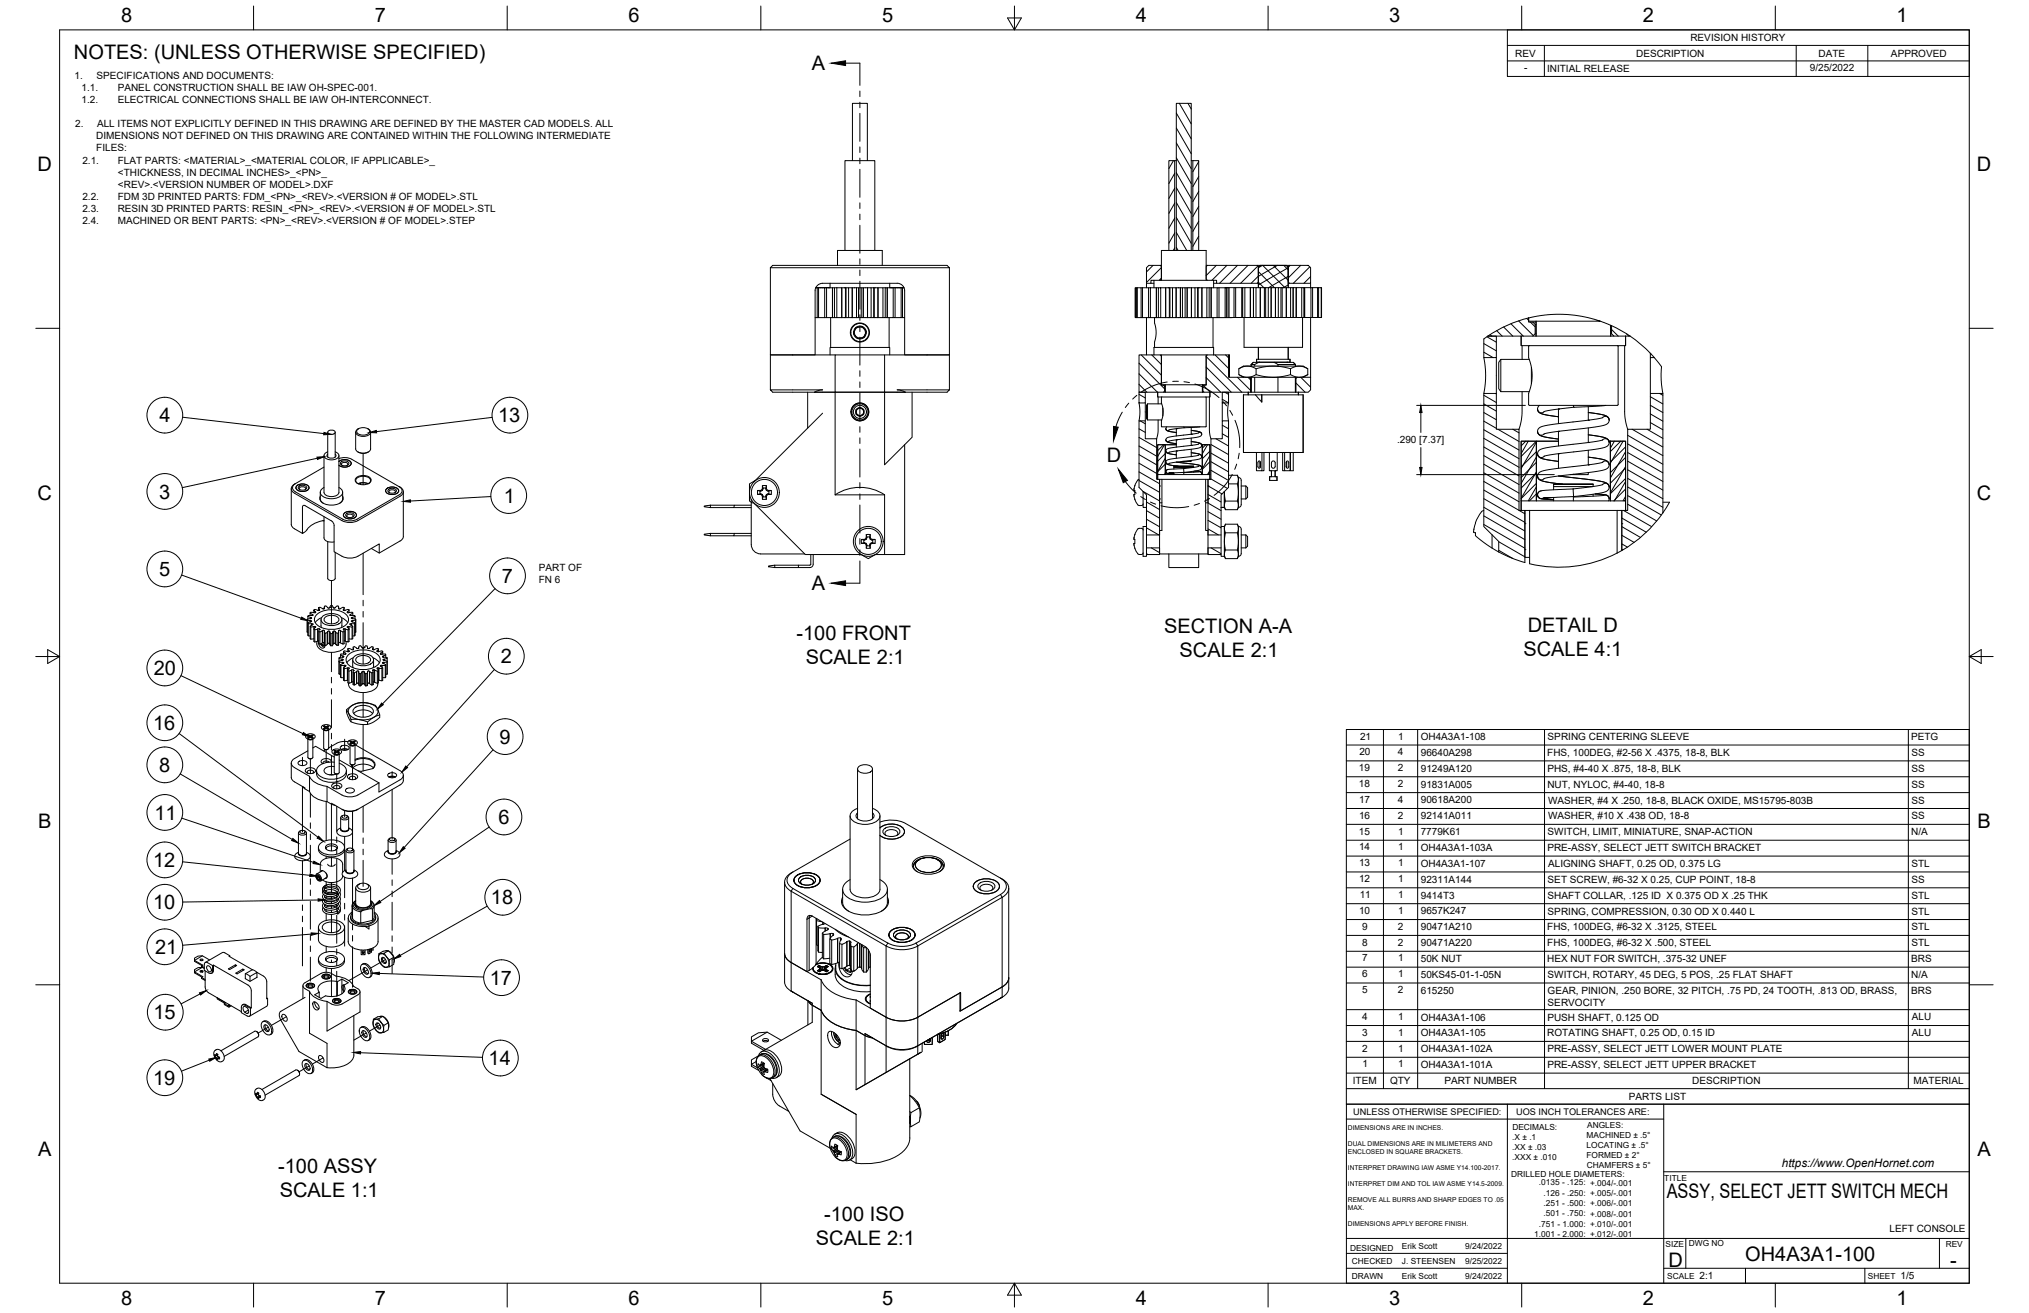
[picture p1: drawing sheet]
<svg xmlns="http://www.w3.org/2000/svg" width="864mm" height="559mm" viewBox="0 0 864 559" stroke-linecap="round" stroke-linejoin="round" font-family="sans-serif">
<defs><g id="words">
<g font-size="8.5">
<text x="51.6" y="9.4">8</text>
<text x="159.5" y="9.4">7</text>
<text x="267.5" y="9.4">6</text>
<text x="375.4" y="9.3">5</text>
<text x="483.4" y="9.4">4</text>
<text x="591.3" y="9.4">3</text>
<text x="699.3" y="9.4">2</text>
<text x="807.2" y="9.4">1</text>
<text x="31.5" y="25">NOTES: (UNLESS OTHERWISE SPECIFIED)</text>
<text x="345.6" y="29.9">A</text>
<text x="16" y="72.9">D</text>
<text x="841.4" y="72.9">D</text>
<text x="67.9" y="179.7">4</text>
<text x="212" y="179.7">13</text>
<text x="471.1" y="196.8">D</text>
<text x="16" y="212.6">C</text>
<text x="67.8" y="212.2">3</text>
<text x="214.5" y="214">1</text>
<text x="841.4" y="212.6">C</text>
<text x="67.8" y="245.2">5</text>
<text x="213.6" y="248.1">7</text>
<text x="345.6" y="251.2">A</text>
<text x="495.5" y="269.3">SECTION A-A</text>
<text x="650.3" y="269">DETAIL D</text>
<text x="339" y="272.4">-100 FRONT</text>
<text x="502.1" y="279.5">SCALE 2:1</text>
<text x="648.4" y="279.3">SCALE 4:1</text>
<text x="65.5" y="287.3">20</text>
<text x="213.2" y="282.4">2</text>
<text x="342.9" y="282.7">SCALE 2:1</text>
<text x="65.1" y="310.6">16</text>
<text x="212.6" y="316.5">9</text>
<text x="67.8" y="328.5">8</text>
<text x="16.2" y="352.3">B</text>
<text x="65.7" y="348.8">11</text>
<text x="212.2" y="350.7">6</text>
<text x="841.7" y="352.3">B</text>
<text x="65.2" y="369">12</text>
<text x="65.2" y="387">10</text>
<text x="209" y="384.9">18</text>
<text x="66.1" y="406">21</text>
<text x="208.4" y="419.2">17</text>
<text x="65.3" y="433.8">15</text>
<text x="208" y="453.3">14</text>
<text x="65.1" y="461.7">19</text>
<text x="16.2" y="492">A</text>
<text x="841.7" y="492">A</text>
<text x="118.4" y="499.2">-100 ASSY</text>
<text x="119.1" y="509.5">SCALE 1:1</text>
<text x="709.4" y="510">ASSY, SELECT JETT SWITCH MECH</text>
<text x="350.8" y="519.5">-100 ISO</text>
<text x="347.3" y="529.8">SCALE 2:1</text>
<text x="710.1" y="539.1">D</text>
<text x="742.8" y="536.7">OH4A3A1-100</text>
<text x="830.1" y="539.1">-</text>
<text x="51.6" y="555.5">8</text>
<text x="159.5" y="555.5">7</text>
<text x="267.5" y="555.5">6</text>
<text x="375.4" y="555.4">5</text>
<text x="483.4" y="555.5">4</text>
<text x="591.3" y="555.5">3</text>
<text x="699.3" y="555.5">2</text>
<text x="807.2" y="555.5">1</text>
</g>
<text font-size="5" x="758.4" y="496.8">https://www.OpenHornet.com</text>
<g font-size="4.3">
<text x="719.5" y="17.6">REVISION HISTORY</text>
<text x="644.9" y="24.2">REV</text>
<text x="696.4" y="24.2">DESCRIPTION</text>
<text x="774" y="24.2">DATE</text>
<text x="804.9" y="24.2">APPROVED</text>
<text x="31.7" y="33.7">1.</text>
<text x="41.1" y="33.7">SPECIFICATIONS AND DOCUMENTS:</text>
<text x="648.7" y="30.2">-</text>
<text x="658.5" y="30.6">INITIAL RELEASE</text>
<text x="770.3" y="30.3">9/25/2022</text>
<text x="34.7" y="38.9">1.1.</text>
<text x="50.1" y="38.9">PANEL CONSTRUCTION SHALL BE IAW OH-SPEC-001.</text>
<text x="34.7" y="44">1.2.</text>
<text x="50.1" y="44">ELECTRICAL CONNECTIONS SHALL BE IAW OH-INTERCONNECT.</text>
<text x="32" y="54.2">2.</text>
<text x="41" y="59.3">DIMENSIONS NOT DEFINED ON THIS DRAWING ARE CONTAINED WITHIN THE FOLLOWING INTERMEDIATE</text>
<text x="41.3" y="54.2">ALL ITEMS NOT EXPLICITLY DEFINED IN THIS DRAWING ARE DEFINED BY THE MASTER CAD MODELS. ALL</text>
<text x="41" y="64.5">FILES:</text>
<text x="35.1" y="69.6">2.1.</text>
<text x="50.1" y="69.6">FLAT PARTS: &lt;MATERIAL&gt;_&lt;MATERIAL COLOR, IF APPLICABLE&gt;_</text>
<text x="50.2" y="74.7">&lt;THICKNESS, IN DECIMAL INCHES&gt;_&lt;PN&gt;_</text>
<text x="50.2" y="79.9">&lt;REV&gt;.&lt;VERSION NUMBER OF MODEL&gt;.DXF</text>
<text x="35.1" y="85">2.2.</text>
<text x="50.1" y="85">FDM 3D PRINTED PARTS: FDM_&lt;PN&gt;_&lt;REV&gt;.&lt;VERSION # OF MODEL&gt;.STL</text>
<text x="35.1" y="90.1">2.3.</text>
<text x="35.1" y="95.3">2.4.</text>
<text x="50.1" y="90.1">RESIN 3D PRINTED PARTS: RESIN_&lt;PN&gt;_&lt;REV&gt;.&lt;VERSION # OF MODEL&gt;.STL</text>
<text x="50.1" y="95.3">MACHINED OR BENT PARTS: &lt;PN&gt;_&lt;REV&gt;.&lt;VERSION # OF MODEL&gt;.STEP</text>
<text x="594.6" y="188.4">.290 [7.37]</text>
<text x="229.3" y="243">PART OF</text>
<text x="229.3" y="248.1">FN 6</text>
<text x="578.9" y="314.8">21</text>
<text x="595.1" y="314.8">1</text>
<text x="604.7" y="315.1">OH4A3A1-108</text>
<text x="658.7" y="315.1">SPRING CENTERING SLEEVE</text>
<text x="813.4" y="315.1">PETG</text>
<text x="578.6" y="321.4">20</text>
<text x="595" y="321.4">4</text>
<text x="604.7" y="321.7">96640A298</text>
<text x="658.6" y="321.7">FHS, 100DEG, #2-56 X .4375, 18-8, BLK</text>
<text x="813.6" y="321.7">SS</text>
<text x="578.4" y="328.2">19</text>
<text x="595" y="328.2">2</text>
<text x="604.7" y="328.4">91249A120</text>
<text x="658.6" y="328.5">PHS, #4-40 X .875, 18-8, BLK</text>
<text x="813.6" y="328.5">SS</text>
<text x="578.4" y="334.9">18</text>
<text x="595" y="334.9">2</text>
<text x="604.7" y="335.2">91831A005</text>
<text x="658.6" y="335.2">NUT, NYLOC, #4-40, 18-8</text>
<text x="813.6" y="335.2">SS</text>
<text x="578.4" y="341.7">17</text>
<text x="595" y="341.7">4</text>
<text x="604.7" y="341.9">90618A200</text>
<text x="658.9" y="342">WASHER, #4 X .250, 18-8, BLACK OXIDE, MS15795-803B</text>
<text x="813.6" y="342">SS</text>
<text x="578.4" y="348.4">16</text>
<text x="595" y="348.4">2</text>
<text x="604.7" y="348.7">92141A011</text>
<text x="658.9" y="348.7">WASHER, #10 X .438 OD, 18-8</text>
<text x="813.6" y="348.7">SS</text>
<text x="578.4" y="355.2">15</text>
<text x="595.1" y="355.2">1</text>
<text x="604.7" y="355.4">7779K61</text>
<text x="658.7" y="355.5">SWITCH, LIMIT, MINIATURE, SNAP-ACTION</text>
<text x="813.5" y="355.5">N/A</text>
<text x="578.4" y="361.9">14</text>
<text x="595.1" y="361.9">1</text>
<text x="604.7" y="362.2">OH4A3A1-103A</text>
<text x="658.6" y="362.2">PRE-ASSY, SELECT JETT SWITCH BRACKET</text>
<text x="578.4" y="368.7">13</text>
<text x="595.1" y="368.7">1</text>
<text x="604.7" y="369">OH4A3A1-107</text>
<text x="658.9" y="369">ALIGNING SHAFT, 0.25 OD, 0.375 LG</text>
<text x="813.6" y="369">STL</text>
<text x="578.4" y="375.4">12</text>
<text x="595.1" y="375.4">1</text>
<text x="604.7" y="375.7">92311A144</text>
<text x="658.7" y="375.7">SET SCREW, #6-32 X 0.25, CUP POINT, 18-8</text>
<text x="813.6" y="375.7">SS</text>
<text x="578.7" y="382.2">11</text>
<text x="595.1" y="382.2">1</text>
<text x="604.7" y="382.4">9414T3</text>
<text x="658.7" y="382.5">SHAFT COLLAR, .125 ID X 0.375 OD X .25 THK</text>
<text x="813.6" y="382.5">STL</text>
<text x="578.4" y="388.9">10</text>
<text x="595.1" y="388.9">1</text>
<text x="604.7" y="389.2">9657K247</text>
<text x="658.7" y="389.2">SPRING, COMPRESSION, 0.30 OD X 0.440 L</text>
<text x="813.6" y="389.2">STL</text>
<text x="579.8" y="395.7">9</text>
<text x="595" y="395.7">2</text>
<text x="604.7" y="395.9">90471A210</text>
<text x="658.6" y="396">FHS, 100DEG, #6-32 X .3125, STEEL</text>
<text x="813.6" y="396">STL</text>
<text x="579.8" y="402.4">8</text>
<text x="595" y="402.4">2</text>
<text x="604.7" y="402.7">90471A220</text>
<text x="658.6" y="402.7">FHS, 100DEG, #6-32 X .500, STEEL</text>
<text x="813.6" y="402.7">STL</text>
<text x="579.8" y="409.2">7</text>
<text x="595.1" y="409.2">1</text>
<text x="604.7" y="409.4">50K NUT</text>
<text x="658.6" y="409.5">HEX NUT FOR SWITCH, .375-32 UNEF</text>
<text x="813.5" y="409.5">BRS</text>
<text x="579.8" y="415.9">6</text>
<text x="595.1" y="415.9">1</text>
<text x="604.7" y="416.2">50KS45-01-1-05N</text>
<text x="658.7" y="416.2">SWITCH, ROTARY, 45 DEG, 5 POS, .25 FLAT SHAFT</text>
<text x="813.5" y="416.2">N/A</text>
<text x="579.8" y="422.7">5</text>
<text x="595" y="422.7">2</text>
<text x="604.8" y="423">615250</text>
<text x="658.7" y="423">GEAR, PINION, .250 BORE, 32 PITCH, .75 PD, 24 TOOTH, .813 OD, BRASS,</text>
<text x="813.5" y="423">BRS</text>
<text x="658.7" y="428.1">SERVOCITY</text>
<text x="579.8" y="434">4</text>
<text x="595.1" y="434">1</text>
<text x="604.7" y="434.3">OH4A3A1-106</text>
<text x="658.6" y="434.3">PUSH SHAFT, 0.125 OD</text>
<text x="813.8" y="434.3">ALU</text>
<text x="579.8" y="440.8">3</text>
<text x="595.1" y="440.8">1</text>
<text x="604.7" y="441.1">OH4A3A1-105</text>
<text x="658.6" y="441.1">ROTATING SHAFT, 0.25 OD, 0.15 ID</text>
<text x="813.8" y="441">ALU</text>
<text x="579.8" y="447.5">2</text>
<text x="595.1" y="447.5">1</text>
<text x="604.7" y="447.8">OH4A3A1-102A</text>
<text x="658.6" y="447.8">PRE-ASSY, SELECT JETT LOWER MOUNT PLATE</text>
<text x="579.9" y="454.3">1</text>
<text x="595.1" y="454.3">1</text>
<text x="604.7" y="454.6">OH4A3A1-101A</text>
<text x="658.6" y="454.6">PRE-ASSY, SELECT JETT UPPER BRACKET</text>
<text x="575.8" y="461.5">ITEM</text>
<text x="591.7" y="461.4">QTY</text>
<text x="614.8" y="461.5">PART NUMBER</text>
<text x="720.3" y="461.5">DESCRIPTION</text>
<text x="814.5" y="461.5">MATERIAL</text>
<text x="693.3" y="468.1">PARTS LIST</text>
<text x="804.2" y="524.4">LEFT CONSOLE</text>
<text x="723.4" y="544.5">2:1</text>
<text x="809" y="544.5">1/5</text>
</g>
<g font-size="3.9">
<text x="576" y="474.6">UNLESS OTHERWISE SPECIFIED:</text>
<text x="645.3" y="474.7">UOS INCH TOLERANCES ARE:</text>
</g>
<g font-size="3.5">
<text x="643.7" y="485">.X ± .1</text>
<text x="643.7" y="480.8">DECIMALS:</text>
<text x="675.3" y="484.3">MACHINED ± .5°</text>
<text x="675.6" y="480">ANGLES:</text>
<text x="643.7" y="489.3">.XX ± .03</text>
<text x="675.3" y="488.6">LOCATING ± .5°</text>
<text x="643.7" y="493.5">.XXX ± .010</text>
<text x="675.3" y="492.8">FORMED ± 2°</text>
<text x="675.4" y="497.1">CHAMFERS ± 5°</text>
<text x="643.2" y="501.1">DRILLED HOLE DIAMETERS:</text>
<text x="708.4" y="502.7">TITLE</text>
<text x="655" y="504.4">.0135 - .125: +.004/-.001</text>
<text x="657" y="508.8">.126 - .250: +.005/-.001</text>
<text x="657" y="513.2">.251 - .500: +.006/-.001</text>
<text x="657" y="517.7">.501 - .750: +.008/-.001</text>
<text x="653.1" y="526.5">1.001 - 2.000: +.012/-.001</text>
<text x="655" y="522.1">.751 - 1.000: +.010/-.001</text>
<text x="574.6" y="532.3">DESIGNED</text>
<text x="596.7" y="531.6">Erik Scott</text>
<text x="623.6" y="531.6">9/24/2022</text>
<text x="708.9" y="530.9">SIZE</text>
<text x="718.9" y="530.5">DWG NO</text>
<text x="828.2" y="530.9">REV</text>
<text x="575.4" y="537.9">CHECKED</text>
<text x="596.7" y="537.9">J. STEENSEN</text>
<text x="623.6" y="537.9">9/25/2022</text>
<text x="575.4" y="544.3">DRAWN</text>
<text x="596.7" y="544.3">Erik Scott</text>
<text x="623.6" y="544.3">9/24/2022</text>
<text x="709.6" y="544.2">SCALE</text>
<text x="795" y="544.2">SHEET</text>
</g>
<g font-size="2.8">
<text x="573.7" y="480.9">DIMENSIONS ARE IN INCHES.</text>
<text x="573.7" y="487.7">DUAL DIMENSIONS ARE IN MILIMETERS AND</text>
<text x="573.7" y="491.1">ENCLOSED IN SQUARE BRACKETS.</text>
<text x="573.7" y="497.9">INTERPRET DRAWING IAW ASME Y14.100-2017.</text>
<text x="573.7" y="504.7">INTERPRET DIM AND TOL IAW ASME Y14.5-2009.</text>
<text x="573.7" y="511.6">REMOVE ALL BURRS AND SHARP EDGES TO .05</text>
<text x="573.7" y="514.9">MAX.</text>
<text x="573.7" y="521.8">DIMENSIONS APPLY BEFORE FINISH.</text>
</g>
</g></defs>
<!-- layer: Visible -->
<g fill="none" stroke="#000" stroke-width=".43">
<path d="M362.8 68.4v-24.4h6.4v24.4M500 68.4h.7M507 68.4h.7M327.9 113.9l1-1h74.2l1 1zM327.9 113.9v37.1h9.5M356.5 112.9v-6.3h19v6.3M359.6 106.6v-38.2h12.7v38.2M404.1 113.9v37.1h-9.5M491.2 119.3h25.4M491.2 119.3h-1.3v1.3h-1.9M491.2 119.3v3.2M493.8 119.3l.5-.5v-5.3l-.5-.6h-4.8l-1 1v6.7"/>
<path d="M493.8 112.9h.5M494.3 119.3v-12.7h19.1v12.7M497.5 106.6v-38.2h2.5v38.2M500.7 106.6v-62.6h6.3v62.6M507.7 106.6v-38.2h2.5v38.2M513.4 112.9h21.7l.5 .6v6.6l-.5 .5h-17.3v-1.3h-1.2M513.9 112.9l-.5 .6v5.3l.5 .5M516.6 119.3v3.2M535.1 112.9h1.3M535.6 113.5h.3M547.5 112.9h1.3M548 113.5h.3"/>
<path d="M548.3 113.5l.5-.6h8l1 1v6.7h-9l-.5-.5zM346.9 135.2h.9M347.8 122.5h.6M348.4 122.5v12.7h-.6M348.4 135.2h2.6M348.4 122.5h2.6v12.7M349.3 122.4l-2.1 .1h.6v12.7M349.3 122.4h3.3M349.3 122.4v.1M351 122.5h.8M351.8 122.5v12.7h-.8M351.8 122.5h2.5v12.7h-2.5"/>
<path d="M352.7 122.4l-.1 .1M353.3 120.6v1.8l-.6 .1M353.5 135.2v12.7M355.2 122.5h-.9v12.7h.9v-12.7h1M356.2 122.5v12.7h-1M356.2 122.5h2.1v12.7h-2.1M359.9 122.5h-1.6v12.7h1.6M359.9 122.5h.2v12.7h-.2M359.9 122.5v12.7M360.1 122.5h1.1v12.7h-1.1M361.2 122.5h1.5v12.7h-1.5M362.7 122.5h1.9v12.7h-1.9z"/>
<path d="M364.3 139.4l-1 2.6M364.3 139.4l1.9-.3a1.85 1.85 0 0 1 2 1.4 1.79 1.79 0 0 1-.2 2.4l-.3 .8M364.3 139.4l-.9 1.1-.1 1.4M364.3 139.4a2.74 2.74 0 0 1 3.8 .4 2.74 2.74 0 0 1-.4 3.8M364.6 122.5h.8v12.7h-.8zM365.4 122.5h1.2v12.7h-1.2M366.6 122.5h.8v12.7h-.8M367.4 122.5h1.8v12.7h-1.8zM369.2 122.5h1.6v12.7h-1.6zM370.8 122.5h1.1M371.9 122.5v12.7h-1.1M371.9 135.2h.2"/>
<path d="M371.9 122.5h1.8v12.7h-1.6M372.1 122.5v12.7M373.7 122.5h2.1v12.7h-2.1zM375.8 122.5h1M376.8 122.5v12.7h-1M376.8 122.5h.8v12.7h-.8M377.6 122.5h2.6v12.7h-2.6zM378.4 135.2v12.7M378.7 120.6v1.8h.6M379.3 122.5h5.5h-.7v12.7h-.5M379.3 122.4v.1M380.2 122.5h.8"/>
<path d="M381 122.5v12.7h-.8M381 122.5h2.6v12.7h-2.6M383.6 122.5h.5M384.1 135.2h.9M483.2 122.5h.6v12.7h-.6zM483.2 122.5v12.7M483.8 122.5h.3M484.1 122.5v12.7h-.3M484.1 135.2h1.6M484.1 122.5h1.6v12.7M485.7 122.5h.6M486.3 122.5v12.7h-.6"/>
<path d="M486.3 135.2h2.6M486.3 122.5h2.6M488 120.6v1.9M488 135.2v15.8M488.9 122.5h.7v12.7h-.7zM489.6 122.5h2.6v12.7h-2.6M489.9 120.6h1.3M491.4 135.2v2.3l.7 3.6-.7 4.4v2.4M492.2 122.5v12.7M492.2 122.5h.8M492.2 135.2h.8M493 122.5h1v12.7h-1z"/>
<path d="M494 122.5h2.1v12.7h-2.1M497.7 122.5h-1.6v12.7h1.6M497.7 122.5h.3v12.7h-.3M497.7 122.5v12.7M498 122.5h1v12.7h-1M499 122.5h1.6v12.7h-1.6M500.6 122.5v12.7M500.6 122.5h1.8v12.7h-1.8M502.4 122.5h.9v12.7h-.9zM503.3 122.5h1.1v12.7h-1.1M504.4 122.5h.9v12.7h-.9M505.3 122.5h1.8v12.7h-1.8z"/>
<path d="M507.1 122.5h1.5v12.7h-1.5zM508.6 122.5h1.1M509.7 135.2h.3M510 122.5h1.5M510 135.2h1.5M510 122.5h-.3v12.7h-1.1M510 122.5v12.7M511.6 122.5v12.7M513.7 122.5h-2.1v12.7h2.1M514.6 122.5h.9M514.6 135.2h.9M514.6 122.5h-.9v12.7h.9"/>
<path d="M514.6 122.5v12.7M515.5 122.5v12.7M516.3 135.2v12.7M516.6 120.6h1.2M518 122.5h-2.5v12.7h2.5M518.8 122.5h3.9h-.7M518.8 135.2h2.6M518.8 122.5h-.8v12.7h.8M518.8 122.5v12.7M522 135.2h1.9M522 122.5h-.6v12.7h.6M522 122.5v12.7"/>
<path d="M523.1 122.4h-.4v12.7h.4M523.9 135.1v.1M524.5 135.1l-.6 .1M524.5 135.1v.1M525.2 122.4h-2.1v12.7h2.1M525.9 122.4h2.7v12.7h-2.7zM525.9 122.4h-.7v12.7h.7M528.9 122.4h-.3v12.7h.3M529.5 135.1v12.7h24.9v-12.7M529.8 122.4h-.9v12.7h.9M532.2 122.4h-2.4v12.7h2.4M532.2 122.4v12.7"/>
<path d="M533.5 122.4h.1M533.5 135.1h.1M533.5 122.4h-1.3v12.7h1.3M533.5 122.4v12.7M534.6 122.4h1.8v12.7h-1.8zM534.6 122.4h-1.1v12.7h1.1M535.1 120.6h.5M535.6 122.4v-8.7l.8-.8h11.1l.8 .8v8.7M538.2 122.4h.5M538.2 135.1h.5M538.2 122.4h-1.8v12.7h1.8M538.2 122.4v12.7"/>
<path d="M539.8 122.4h1.2v12.7h-1.2zM539.8 122.4h-1.1v12.7h1.1M541 122.4h1.9v12.7h-1.9zM544.1 122.4h-1.2v12.7h1.2M545.2 122.4h-1.1v12.7h1.1M545.7 122.4h1.8v12.7h-1.8M545.7 122.4h-.5v12.7h.5M545.7 122.4v12.7M548.3 120.6h.5M549.3 122.4h-1.8v12.7h1.8M550.4 122.4h-1.1v12.7h1.1M550.4 122.4h1.3v12.7h-1.3"/>
<path d="M550.4 122.4v12.7M554.1 122.4h.9v12.7h-.9zM554.1 122.4h-2.4v12.7h2.4M555 122.4h.3v12.7h-.3M555.3 122.4v12.7M555.3 122.4h2.7v12.7h-2.7M557.8 120.6v1.8M557.8 135.1v25.5M558 122.4h.7M558.7 122.4v12.7h-.7M558.7 122.4h2.1v12.7h-2.1M560.8 122.4h.4"/>
<path d="M561.2 122.4v12.7h-.4M561.2 122.4h1.1v12.7h-1.1M562.3 122.4v12.7M650.6 135.3l-9 3.1-8.3 4.6M650.6 135.3l8-1.3 7.7-.2 6.8 .8 8 2.1h-30.5zM650.6 135.3v1.8h1.8l1 1M652.4 137.1h1.4M653.8 138.1h-.4v3.9M653.8 136.7v6.3M681.1 136.7l4.4 1.8v4.5v-4.5l.4 .1M685.9 138.6v3.4l1 1M685.9 138.6l7.9 4.4"/>
<path d="M337.4 151h9.5v-27.3a3.2 3.2 0 0 1 3.2-3.1h31.8a3.1 3.1 0 0 1 3.1 3.1v27.3h9.6M337.4 151h-9.5v14.9M337.4 151h18.1M353.3 151v-3.1h25.4v3.1M355.5 151h21v15.9h-21zM363.3 142l1.3 1.5a2.12 2.12 0 0 0 2.5 .3l.6-.1M363.3 141.9a2.74 2.74 0 0 0 4.4 1.7M376.5 151h18.1M394.6 151h9.5v14.9M491.2 151h25.4M491.2 151v-3.1h25.4v3.1M491.2 151h-6.4v15.9h7.9"/>
<path d="M493.8 151l.5 .6v12.3h.9l.5 .5v2l-.5 .5M494.3 151v12.7h19.1v-12.7M513.9 151l-.5 .6v12.3h-.9l-.5 .5v2l.5 .5M516.6 151h6.3v9.6h6.4M522.9 151h.4v9.6M527.3 157l2-1.2h25.4l1.9 1.2M527.3 159.4l2 1.2h25.4l1.9-1.2M532.5 155.1h1.5M533.4 154.2h8.8M533.4 154.2l-.9 .9v.7v-.7M533.4 154.2l-.9 .9M534 155.1v.7"/>
<path d="M534.6 157l-1.8-.9-1.5-.3-2.2 .3-1.8 .9v2.4l1.8 .9 2.6 .2 2.9-1.1M534.8 152.9h14.3v1.2h-14.3zM535.6 147.8v5.1M535.7 154.2l-1.7 .9M536 154.1v.1M542.2 154.2l1.7 .9M542.2 154.2h8.3M543.9 155.1h7.5M543.9 155.1v.7M547.9 154.1v.1M548.3 147.8v5.1M549.3 157l2.9-1.1 2.6 .2 1.8 .9v2.4l-2.9 1.1-2.7-.3-1.7-.8z"/>
<path d="M549.3 157l-3.7-.9-3-.3-4.3 .3-3.7 .9v2.4l3.7 .9 5.2 .2 5.8-1.1M550.5 154.2l.9 .9v.7v-.7M550.5 154.2l.9 .9M631.5 152.2l.8 7.2-.2 4.2-.6 3.8M631.6 144.3l1.7-1.3h3.6v9.2h-5.4zM633.3 143h14.1M636.9 152.2v15.2M638.8 153v13.7M647.4 143h44.5M647.4 143v4.1h44.5v-4.1M647.4 143v4.1M647.8 147.1v5.9"/>
<path d="M650.9 153h-12.1l-.9 1.2v11.2l.9 1.3h12.1M651 147.1l-.4 .4v4.8l1.2 4.2 .3 3.9-.4 3.7-1.1 3.3v4.7l.4 .4h37.5l.2-25-.3-.4M651.8 156.3v7M653.8 142h-.4l-1 1M685.5 142h.4M691.5 147.1v28.5l.4 3.7 .9 3.4M691.9 143h1.9M691.9 143v4.1M693.8 143a53.9 53.9 0 0 1 10.3 9.2M702.4 150.4v1.8M704.1 152.2l1.7 2a3.4 3.4 0 0 1 1.3 4v4.6l.7 4.6M704.1 152.2h-1.7v15.2"/>
<path d="M327.9 165.9h22.2l-1.8 .3-1.6 .7h-17.8zM343.8 166.9v15.3M346.7 166.9h8.8v43.7h21v25.4M346.7 166.9h38.6M350.1 175.9l-29.3 29.2M364.4 174.4v1.8M364.4 176.2l1.6 .9M364.4 176.2l.9 .8 .7 .1M364.4 174.4l-.2 .7 .2 1.1M365.2 173.9a1.58 1.58 0 0 0 0 2.7 1.58 1.58 0 0 0 2.4-1.3M366 173.5l.7 .4a1.69 1.69 0 0 1 .8 2.4l-1.5 .8M366 173.5l-1.6 .9"/>
<path d="M366 173.5l-.7 .1-.9 .8M366 173.5a1.83 1.83 0 0 1 1.8 1.8 1.83 1.83 0 0 1-1.8 1.8M366.8 173.9l.8 1.4M366.8 173.9h-1.6M376.5 166.9h8.8M376.5 166.9v30.9l11.7-11.7v-19.2M381.9 165.9h22.2l-1 1h-17.8l-1.6-.7zM484.8 166.9h2.7v4.6h-2.7zM484.8 171.5l.4 3.3-.4 4.3M487.5 171.5v7.6M488.4 171.9v6.8M492.7 166.9h22.3"/>
<path d="M492.7 166.9v2.1h22.3v-2.1M492.7 166.9v2.1M492.9 178.7v5.3l-.6 2.7M492.9 169v2.9M494.3 169.1v2.5l.8 3.6-.8 3.8 .2 2.6M494.5 171.9h-6.1l-.4 .6v5.6l.4 .6h6.1M494.5 168.9l-.2 .2M494.9 173.6v3.4M495.2 163.9h.7M495.7 166.4h.2M495.7 164.4h.2M495.9 163.7v3.2"/>
<path d="M511.8 166.4h.2M511.8 164.4h.2M511.8 163.9h.7M511.8 163.7v3.2M513.2 169l.2 .1M513.4 169.1l-.1 12.5-18.8 .1M514.8 169v14.2l.6 3.5M515 166.9h16.3M515 166.9v2.1M520.2 166.9h2.7v4.6h-2.7zM520.2 171.5v7.6M522.9 171.5l-.4 3.1 .4 4.5"/>
<path d="M529.3 168h25.4v24.6h-25.4zM531.3 166.9h21.3M531.3 166.9v1.1M531.8 160.6l.5 .5M532.3 161.1h.2M532.3 161.1v5.8M532.5 160.6v6.3M534 160.6v6.3M534.3 168l2.7 3.1M537 168l.1 3.1M537.1 168v3.1M543.9 160.6v6.3"/>
<path d="M551.4 161.1h.2M551.4 160.6v6.3M552.1 160.6l-.5 .5v5.8M552.6 166.9v1.1M554.7 160.6h3.1v5.3l-1 1h-4.2M647.8 166.7v10l-1.3 6M655.3 172.5l-.7 .8-.2 1 1 1.4 2.3 .8 5.6 .9-7.2-1.3-1.2-.7-.5-1.3 .2 .8 .8 .7 .9 .1 1-.6M663.3 174.1h.1M663.3 174.1v6.2M669.7 172.5a.56 .56 0 0 0 .1 .7 .56 .56 0 0 0 .7 .1l13-.8M669.8 173.3l-8.7 1.1-4 .8M676 178.8h.1"/>
<path d="M676 173.1v5.7M682 177.8l.9-.6 1 .1 .8 .8 .2 .7-.5-1.2-1-.7-7.4-1.3 5.2 .7 2.4 .7 1.2 1.3-.1 1.4-1.4 1.1-3.1 .7-18.4 2.3-4.7 .9M682.2 177.7l-4.4 .9-19.1 2.4-2.8 .7-1.3 1.1v1.5l1.1 1.1 2.4 .7 5.2 .8-7.4-1.4-1-.6-.5-1.3 .2 .8 .8 .7 .9 .1 1-.6M137.9 193.9v15.6a3.8 3.8 0 0 0 5.7 1.2l.7-1.2v-15.6M137.9 198.8l-12.2 7a2.12 2.12 0 0 0-1.7 2 2.12 2.12 0 0 0 1.4 2.1l20.2 11.7M139.5 184v10.5M139.5 193.3l-.3 .3a1.73 1.73 0 0 0 2.7 1.3l1.1-.7-.3-.9M139.5 192.3a1.63 1.63 0 0 0-1.6 1.8 1.63 1.63 0 0 0 1.8 1.5 3.7 3.7 0 0 0 4.6-1.6l-.6-1.1-1-.6M139.7 183.5a1.87 1.87 0 0 1 3 .6 1.81 1.81 0 0 1-3.2-.3zM142.7 184v10.5M144.3 198a3.4 3.4 0 0 0 5.2-.8 3.4 3.4 0 0 0-5.2-.8 3.4 3.4 0 0 1 5.2 .8 3.4 3.4 0 0 1-5.3 .8M144.3 195.2a6.8 6.8 0 0 1 5.4 .3l20.2 11.6a2.12 2.12 0 0 1 1.7 1.9 2.12 2.12 0 0 1-1.3 2.2l-18 10.4"/>
<path d="M145.1 196.7a2.12 2.12 0 0 1 3.4 .7 2.1 2.1 0 0 1-3.6-.4zM145.6 198a1.07 1.07 0 0 1 .4-1.2 1.07 1.07 0 0 1 1.3 0l.8 .7-.3 .5M149.5 197.2v.2M151.4 183.9v7.1a3.8 3.8 0 0 0 5.7 1.2l.7-1.2M152.1 182.8a3.8 3.8 0 0 1 5.2 .4 2.24 2.24 0 0 1-3 2l-1.7-.5a1.16 1.16 0 0 1-.5-1.9zM152.3 192.3a4.4 4.4 0 0 0 4.5 0M152.6 182.5a1.52 1.52 0 0 0-1.2 1.6 1.52 1.52 0 0 0 1.5 1.4 4 4 0 0 0 4.8-1.4l-.1-.8-1.1-.8M157.7 183.9v7.2M385 189.3v46.7h-8.5M496 189.3h4.7M496.7 181.7l-.5 .6 .4 .9 4.1 .9-3.5-.6-.7-.5-.3-.6 .5 .8 1-.2M497 199.9l-.8 .6 .1 .6 .5 .4 7.1-.4"/>
<path d="M499.6 198.4h8.4zM499.6 198.9h8.3M499.6 198.9v.7M500.7 182.4h.1M500.7 191.9h.1M500.7 187.2h.1M500.7 182.4v3.1M500.7 187.2v3.1M500.7 191.9v3.2M503.8 199.4l.1 1.7M503.8 199.4l-6.3 .3-1.2 .6v.6l.5 .6 2.8 .2-2.8-.2-.6-.8M503.8 199.4h.1"/>
<path d="M503.9 181.7v.4l6.9-.4M503.9 182.1l-6.3 .9M507 194.3h.1M507 189.5h.1M507 184.8h.1M507 195.9v.5h-3.8M507 181.9v2.9M507 186.5v3M507 191.2v3.1M508 198.9v-.5h-8.4v.5M510 193.8l.9-.3 .6 .8-.2-.6-.9-.5-3.4-.5 3.9 .7 .5 .5v.7l-.7 .7-1.5 .3-11.6 1.7M510 198.5l.9-.2 .6 .8-.5-.8-1.4-.5-8.9-1.1 9.1 1.1 1.2 .4 .5 .6-.2 .8-.7 .5-6.7 1"/>
<path d="M510 189l.9-.2 .6 .7-.9-.9-3.6-.7 3.8 .7 .6 .6v.7l-.5 .6-1.4 .3-11.9 1.7M510 184.3l1-.3 .5 .8-.3-.6-.7-.4-3.5-.6 3.9 .7 .5 .6v.7l-.6 .5-1.7 .5-11.5 1.5M510.1 198.5l-6.2 .9M510.1 193.7l-12.1 1.7-1.2 .4-.5 .6 .1 .8 .6 .5 4.5 .7-4.1-.6-.9-.4-.3-.7 .5 .7 1-.2M510.1 189l-11.9 1.6-1.9 .9v.8l.5 .5 3.9 .8-3.5-.6-.7-.4-.3-.7 .6 .8 .9-.3M510.1 184.3l-11.7 1.6-1.4 .3-.7 .6v.8l.5 .4 3.9 .8-3.7-.6-.8-1 .6 .8 .9-.3M511.4 189.3h.3M511.7 189.3h3.3v12.7M511.7 189.3v12.7M534.8 192.6v7.7h2.3v-7.7M535.6 196.4l.4-.2 .5 .5v1.8a.59 .59 0 0 1-.5 .8 .59 .59 0 0 1-.6-.8zM536.4 196.4v2.6"/>
<path d="M538 192.6v7.7h-.9M540.3 192.6v7.7h3.3v-7.7M541.4 196.4l.6-.2 .7 .5 .1 1.8a.8 .8 0 0 1-.8 .8 .8 .8 0 0 1-.9-.8zM545.9 192.6v7.7h.9M546.8 192.6v7.7h2.3v-7.7M547.4 197v1.5M547.4 197a.6 .6 0 0 1 .6-.8 .6 .6 0 0 1 .5 .8v1.5a.59 .59 0 0 1-.5 .8 .59 .59 0 0 1-.6-.8M547.5 196.4v2.6M549.2 192.6v7.7h1.2v-7.7M653.9 187.8h9.4M663.3 193.1h.1M663.3 183.6h.1"/>
<path d="M663.3 183.6v6.2M663.3 193.1v6.2M676 197.8h.1M676 188.3h.1M676 182.1v6.2M676 191.6v6.2M682 196.8l.8-.5h1l.8 .5 .3 1-.4-1.1-1.3-.9-7.2-1.3 5.6 .9 2 .6 1.2 1.2-.1 1.4-1.1 1.1-2.8 .7-19 2.4-4.7 .9M682 187.3l.9-.6 1 .1 .8 .8 .2 .7-.5-1.2-1.2-.8-7.2-1.2 4.7 .6 2.9 .8 1.2 1.3-.1 1.4-1.4 1.1-3.1 .7-18.4 2.3-4.7 .9M682.2 196.7l-4.4 .9-19.5 2.4-2.6 .8-1.2 1.2 .2 1.6 1.3 .9 9.1 1.6-8.4-1.3-1.8-.9-.5-1.3 .3 .9 .8 .6h1.2l.6-.5M682.2 187.2l-4.4 .9-19.4 2.4-2.7 .8-1.1 1-.1 1.3 1.1 1.3 2.9 .8 4.8 .7-7.4-1.4-1-.6-.5-1.3 .2 .8 .8 .7 1.1 .1 .8-.6M684.8 187.8h.6M685.4 187.8h6.5v25.4"/>
<path d="M685.4 187.8v25.4M124 208v15.6l.9 1.1 3.8 2.3v-11.1l.3-.7h.9M125.7 205.8a1.84 1.84 0 0 0-1.2 1.8 1.84 1.84 0 0 0 1.2 1.7M125.9 207.6v.1M126.3 206.8a3.8 3.8 0 0 1 5.2 .4 2.26 2.26 0 0 1-3.1 2l-1.6-.5a1.18 1.18 0 0 1-.5-1.9zM126.3 206.8a3.8 3.8 0 0 1 5.1 .4 2.24 2.24 0 0 1-3 2l-1.6-.5a1.16 1.16 0 0 1-.5-1.9zM127.1 207.1a2.12 2.12 0 0 1 3.5 .6 2.1 2.1 0 0 1-3.7-.3zM127.6 208.4a1.07 1.07 0 0 1 .4-1.2 1.07 1.07 0 0 1 1.3 0l.8 .7-.2 .5M129.9 215.2l11.2 6.5M131.5 207.6v.1M136.3 209.5l.1 3.2 1.2 1.5M136.3 211.2a2.64 2.64 0 0 0 2.5 3.5 6.5 6.5 0 0 0 7.2-2l-.2-1.5"/>
<path d="M137.9 219.9v9a3.4 3.4 0 0 0 4.3 1.7M137.9 207.5a2.13 2.13 0 0 0-1.6 2.1 2.13 2.13 0 0 0 1.8 2 6.2 6.2 0 0 0 7.7-1.6l-.2-1.4-1.3-1.1M145.8 209.5v3.2l-1.3 1.5M146.2 219.2v.2M146.5 218.4a3.8 3.8 0 0 1 5.2 .4 2.26 2.26 0 0 1-3.1 2l-1.6-.4a1.18 1.18 0 0 1-.5-2zM146.5 218.4a3.8 3.8 0 0 1 5.1 .4 2.24 2.24 0 0 1-3 2l-1.6-.4a1.16 1.16 0 0 1-.5-2zM147.3 218.8a2.12 2.12 0 0 1 3.4 .6 2.1 2.1 0 0 1-3.6-.3zM151.7 203.3a4.4 4.4 0 0 1 6.3 .8 2.97 2.97 0 0 1-3.8 2.2l-1.4-.3-1.1-.6a1.32 1.32 0 0 1 0-2.1zM151.7 219.2v.2M152.2 205.8a1.48 1.48 0 0 1-.8-1.7 1.48 1.48 0 0 1 1.5-1.1 3.8 3.8 0 0 1 4.9 1.5l-.9 1.3M153.4 205.6v.6M156.7 205.9l-1.8-.5-2.5 .5 2.5-.4 1.8 .4"/>
<path d="M164.1 208.9v.1M164.5 208.1a3.8 3.8 0 0 1 5.1 .4 2.26 2.26 0 0 1-3 2l-1.7-.5a1.18 1.18 0 0 1-.4-1.9zM164.5 208.1a3.8 3.8 0 0 1 5.1 .4 2.24 2.24 0 0 1-3 2l-1.7-.5a1.16 1.16 0 0 1-.4-1.9zM165.3 208.4a2.12 2.12 0 0 1 3.4 .6 2.1 2.1 0 0 1-3.6-.3zM165.8 209.7a1.07 1.07 0 0 1 .4-1.3 1.07 1.07 0 0 1 1.3 .1l.8 .6-.3 .6M169.7 208.9v.1M169.9 207.1a1.84 1.84 0 0 1 1.3 1.8 1.84 1.84 0 0 1-1.3 1.7l-17.9 10.4a6.7 6.7 0 0 1-6.1 0l-20.2-11.7M171.7 209.3v19l-.3 .9-1.1 1.1-8.9 5.1-3.3-2M299.7 215.3l2.7-.3v1l-2.7-.3zM302.4 215h10M312.4 216h7.3M319.7 215h-7.3v1h-10"/>
<path d="M319.7 212.6v1.4h1.1M319.7 214l.1 17.7a4 4 0 0 0 4 4M320.8 214.1l22 21.9h23.7l2 1.2a1.69 1.69 0 0 0 2.6-.4l1.5-.8h3.9M321.4 204.5l-.8 .5a1.99 1.99 0 0 0-1.6 2.9v4.1a1.27 1.27 0 0 0 .7 1.7M322.5 208.7l1.3 .3M322.5 210.4h1.2M322.5 208.7v1.7l1.3-.2M323.5 209v1.2M323.7 210.4l.1 .1M323.7 208.7h-1.2M323.8 210.2h.1M323.8 208.7h-.1"/>
<path d="M323.8 210.5l.4 .1M323.8 210.2l.7 .2 .2 .7M323.9 209h-.1M324.2 210.6l.3 .6a1.09 1.09 0 0 0 .3 1.3 1.09 1.09 0 0 0 1.4-.1l.2-1.7M324.5 206.7l.3 1.4-.3 .6-.7 .3M324.5 206.7v1.3l-.7 .7M324.5 206.7l.4-.1a1 1 0 0 1 1.2 .3 1 1 0 0 1 .1 1.1l.2 .4M324.7 211.1h.1M324.8 211.4l-.3 1M324.8 211.2v.2M324.8 211.4h1.1M324.8 207.8h1.1"/>
<path d="M325.9 211.4l.3 1M325.9 211.2v.2M326 211.1h-.1M326.2 206.7l-.3 1.1 .3 .9M326.2 210.5l-.3 .6M326.2 208.7l.6 .3M326.4 208.4l.1 .1M326.5 210.6l-.1 .1M326.5 208.5l.4 .2a1.1 1.1 0 0 1 1.4 .3 1.1 1.1 0 0 1-.1 1.4M326.8 210.2l-.6 .3M326.8 209h.1M326.9 209h.3"/>
<path d="M326.9 210.2h.3M326.9 210.2h-.1M327.2 210.2l1 .2M327.2 209v1.2M328.2 208.7l-1 .3M328.2 210.4l-1.7 .2M355.5 210.6a19 19 0 0 1 21 0M482.6 210.7l.4 1.7M482.6 210.6v.1M482.7 210.5l-.1 .1M482.7 208.7h.1M482.7 208.7h.3v1.7l-.3 .1"/>
<path d="M482.7 210.4v.1M483 212.4v.2a2.91 2.91 0 0 0 2.8 2.6l.8-.8M484.8 204a6.3 6.3 0 0 0-2.1 4.7M486.5 209.2v6.7h1.5M492.7 202h22.3M492.7 202v2h22.3v-2M492.7 202v2h-.4v-17.3h-4.8v-7.6h-2.7v28.3l3.2 3.2v13.5M492.7 202v-12.7h3.3v12.7M493.5 206.8h.1M493.5 212.3h.1M494.5 214h-1v-10v23.7h-5.5M494.5 204v21.8h-1v10h20.7v-10h-1v-21.8"/>
<path d="M499.6 201.2v.8M503.9 202v-.8l6.7-.5 .6 .3 .3 .5-.6-.8-2.4-.2 2.6 .4 .4 .4-.2 .7M508 200.6v.4M513.2 214h1v-10v23.7h5.5M514.2 206.8h.1M514.2 212.3h.1M515 202v2h.4v-17.3h4.8v-7.6h2.7v28.3l-3.2 3.2v13.5M521.1 209.2v6.7h-1.4M521.1 209.2v6.7l.5 1M521.1 209.2l.5 4.1-.5 2 .5 1.6M521.6 213.3h5M521.6 216.9h5"/>
<path d="M522.9 205.9h3.7M522.9 202.3h3.7M526.6 202.3l.5 1.5-.5 2.1 .5 3.1-.5 4.3 .5 2.6M526.6 202.3l.5 .9M527.1 203.2v12.2l-.5 1.5M527.1 215.9l-.5 1M527.1 203.2a2.3 2.3 0 0 1 1.2 3v8.2a1.28 1.28 0 0 1-1.2 1.5M528.3 206.8h2M528.3 212.3h2M530.3 206.8v5.5M530.3 206.8l.7 .8v4l-.7 .7M540.4 202.9h3.1v1.6h-3.1z"/>
<path d="M540.9 200.3l.3 .3v2l-.3 .3M542.7 202.6l.3 .3M542.8 202.6l.2 .3M543 200.3l-.3 2.3M631.6 217.3a7.9 7.9 0 0 0-3.6 5.1l-.8 3.8 .1 .5h.7a2.28 2.28 0 0 0 1.3 2.4l5.8 4.2M647.4 213.2h44.5M647.4 213.2v4h44.5v-4M647.4 213.2v4h-.9v-34.5h-9.6v-15.3h-5.4v56.7l6.4 6.3v4.5M647.4 213.2v-25.4h6.5v25.4M651 217.2v22.7a53.8 53.8 0 0 0 37.3-4.5M656 209l-1.2 .5-.4 1.3 .9 1.2h1.5M661.3 206.1h16.8z"/>
<path d="M661.3 207.1h16.5M661.3 207.1v1.3M661.3 211.7v1.5M669.5 208.1l.3 3.2M669.5 208.1l-12.9 .7-1.2 .2-.7 .7a2.09 2.09 0 0 0 .4 2.2 2.09 2.09 0 0 0 2.2 .5l4 .3-5.8-.5-.7-.6-.4-1M669.8 211.3l-13.2 .8M676 201.1v.9h-7.6M678.1 207.1v-1h-16.8v1M678.1 210.4v.8M682 206.3l.8-.5h1l.8 .5 .3 1-.7-1.4-2-.9-18.9-2.4 17.5 2.1 3 .9 1 1.2v1l-.4 .8-1.7 .9-12.9 1.8M682.2 206.2l-4.2 .9-8.5 1M682.6 210.8l1.5 .1 .8 1.4-.3-1-.9-.6-4.8-.5 5.1 .6 .8 1-.1 1.4"/>
<path d="M682.7 210.8l-13 .7v1.7M688.3 217.2v18.2M690.3 217.2v17.1zM691.9 213.2v4h.9v-34.5h9.6v-15.3h5.4v50.8M707.8 213.7h2.8l-2.8 4.5M707.8 218.2a53.8 53.8 0 0 1-17.5 16.1M137.5 221.6l.4 .2M137.9 221.5a12 12 0 0 0-8.3 5l-.9 .5M139.5 230.5v15.7a1.85 1.85 0 0 0 3.2 0v-11.1M141.1 221.7l.7 .6 .4 1.3M142.2 223.6v11.2l3.4 1.9a7.5 7.5 0 0 0 6.7 0l9.1-5.2v3.9M145.6 221.6a7.5 7.5 0 0 0 6.7 0"/>
<path d="M147.8 220.1a1.07 1.07 0 0 1 .4-1.3 1.07 1.07 0 0 1 1.3 .1l.8 .6-.2 .6M299.7 227.4l2.7-.4v1l-2.7-.3zM302.4 227h10M312.4 228h7.3M319.7 227h-7.3v1h-10M323.7 235.8h18.8M345.1 236v4.1l-.4 .4M346.1 236l-.1 4.6-.5 .7-.8 .2M366.7 231.2l1.3 .1M366.7 229.6v1.7M367.7 231l1 .3 .3 .7-.3 1.3M367.7 231l-1 .3"/>
<path d="M367.7 229.8v1.2M367.9 229.5l-1.2 .1 1 .2M368 229.5h-.1M368 231.3l.7 .7M368.5 229.3l-.5 .2M368.7 231.9v.1M368.7 232v1.3M368.7 233.3h1.7M368.7 227.6l-.2 1.7M368.9 228.9l-.2 .6-1 .3M369 228.9l-.2-1.1a.99 .99 0 0 1 1.6-.1l-.3 1.2M369 231.9v.1"/>
<path d="M369 232.2h1.1M369 228.6h1.1M369 228.8v.1M370.1 232l.3 1.3M370.1 228.9l.4 .7 .9 .2M370.1 228.8l.1 .1M370.2 231.9l-.1 .1M370.4 227.6l.2 1.7M370.4 232v1.3M370.4 231.9v.1M370.6 229.3l.5 .2M371.1 229.5h.1"/>
<path d="M371.2 229.5l1.2 .1-1 .2M371.4 231l1 .3M371.4 231l-1 .3-.3 .6M371.4 229.8v1.2M372.4 229.6v1.7M372.4 231.2l-1.3 .1-.7 .7M482.6 229.2v.1M482.6 229.4l.1 .1M482.7 232h.1M482.7 231.3v.7M482.7 229.5h.1M482.7 229.6h.3v1.7h-.3"/>
<path d="M482.7 232l.3 1.4M482.7 231.3h.1M483 227.6l-.4 1.7M483 233.4a2.9 2.9 0 0 0 2.8 2.6l.8-.8M486.5 224.1h1.5v12.7h-1.5zM486.6 225.6l-.3-.5a1.88 1.88 0 0 0-2.9 1.4l-.4 1.1M488 233.2h5.5v2.8h-5.5M497.5 235.8v5.8h12.7v-5.8M519.7 233.2h-5.5v2.8h5.5M521.1 224.1v12.7M521.1 224.1h-1.4v12.7h1.4M521.1 236.8v-11.9l.5 1.9-.5 3.2 .5 4.1-.5 2 .5 1.6"/>
<path d="M521.1 236.8l.5 .9M521.6 223.1l-.5 1.8v-.8M521.6 234.1h5M521.6 226.8h5M521.6 223.1h5M521.6 237.7h5M521.6 223.1l-.5 1M526.6 223.1l.5 1.5-.5 2.2 .5 3-.5 4.3 .5 2.7M526.6 223.1l.5 1M527.1 224.1v12.1l-.5 1.5M527.1 236.8l-.5 .9M527.1 224a2.3 2.3 0 0 1 1.2 3v8.2a1.28 1.28 0 0 1-1.2 1.6"/>
<path d="M528.3 227.7h2M528.3 233.2h2M530.3 227.7v5.5M530.3 227.7l.7 .7v4.1l-.7 .7M635.1 227.6v4.7a1.71 1.71 0 0 0 1.4 1.8l1.4 .8M637.9 234.9l4.9 2.4 6.2 2.1v-22.2v20h2M649 222.9h.1M649 233.9h.1M690.3 222.9h.1M690.3 233.9h.1M690.3 234.3l-2 1.1M134 259.4l1.2 .3"/>
<path d="M134 259.4l-.4 .2M135.2 259.7l.1 .1M135.3 259.8l.8-.1-.4-1.1v1.2M135.7 258.6l.5-.2 1 .6M137.2 259h.1M137.2 259l.6 .2M138 258.5v.6M138.1 258v1l-.3 .1M138.1 258l.6-.1 1 .9 .7-.3M140.4 258.5h.1M140.4 258.5a.72 .72 0 0 1 .7-.8 .72 .72 0 0 1 .7 .8M141.8 258.5h.1"/>
<path d="M141.8 258.5l.5 .3 .4-.2M142.7 258.6h.1M144 258l.1 .9 .3 .2M144 258l-.5-.1-.8 .7M144.1 258.5v.6M144.9 259l-.5 .2M144.9 259h.1M146.2 259.8l.3-1.2v1.2M146.2 259.4v.4zM146.5 258.6l-.5-.1-1.1 .5M146.9 259.8h-.7M146.9 259.7v.1"/>
<path d="M148.2 259.4l-1.3 .3M148.2 259.4l.4 .2M148.6 259.6l-.7 1.2v-.5l-.2 .2 .8 .3M148.6 259.6v1.1M327.1 240.9l2.7-.4v1.1l-2.7-.4zM329.8 241.6h10M329.8 240.5h10M344.7 240.5h-4.9v1.1h4.9M130.8 268.9v.1M130.8 269l.2 .1M130.8 263.7v5.3M131 262.3l1.2 .5v.5v-.5l.4 .2"/>
<path d="M131 262.3v1.2M131 265.1l.2 .3M131.2 270.6l.8 .1M131.2 265.4l1.4 .1v.6v-.6M131.2 265.4v5.2M132 261.9v-1l.9 .6v.5M132 271.7l.3 .3M132 266.5l.3 .3M132.1 264.1v.6M132.1 264.1l.5 .2M132.2 264.6l-1.2 .5 .2 5.5M132.2 264.6h.1"/>
<path d="M132.6 262h-1.4l-.2 .3M132.6 263.1l-1 .2a.45 .45 0 0 0-.6 0 .45 .45 0 0 0-.1 .6l1.2 .2v.6M132.6 262h.1M132.6 264.3v.1M132.6 263v.1M132.6 264.4l-.4 .2M132.6 265.4l.6 .2M132.9 261.5l.1 .5M133 261.5l.2 .3-.6 .2M133.2 265.5v.1M133.2 265.6l-1.2 .9v5.2M133.6 271.9l-1.3 .1"/>
<path d="M133.6 267.8l.4 .2M133.7 260.8l-1.4-.2-.3 .2M133.7 260.8h.1M134 268l1.2-.3v5.1l-1.2 .4zM134.2 260.3l-.6-.7v1.1M134.2 260.4v.4M134.3 260.7l-.6 .1M134.3 266.7h-.6v1v-1l-1.4 .1v5.2M134.3 266.7h.1M134.3 260.7h.1M134.3 260.7l-.1-.3v.4M134.3 266.7l-.7 1.1v5.2l.4 .2"/>
<path d="M134.6 261.8a10.3 10.3 0 0 1 13 0 3 3 0 0 1-1.4 4.9 10.7 10.7 0 0 1-11.6-1.1 2.69 2.69 0 0 1 0-3.8zM134.9 273a4.1 4.1 0 0 0 4 4.4 7.3 7.3 0 0 0 8.3-2.7l.1-1.7M135.5 272.8l.2 1.6 .9 1.2 1.2 .1 .5-1.1M135.7 268.8l.5 .1M135.8 267.6l-.6 .1v5.1l.5-.1M135.9 267.6h.1M135.9 267.6l.1 .4M136 268h.1M136 268l-.3 .7v5.3l.5 .1M136.2 268.9l1-.5v5.2l-1 .5M136.2 268.9v5.2M136.4 274.1l.7 .8 1.1 .5"/>
<path d="M136.6 263.7l.3 3.4M136.7 273.9l.4 .6M136.9 262.9l-1.7 .9-1 1.2M136.9 273.8l.1 .7 1-.6M137 274.5l1 .3M137.1 274.5l.9 .3M137.4 262.3a5.9 5.9 0 0 1 8.1 .9 3 3 0 0 1-3.6 3 4.5 4.5 0 0 1-5.3-2.5zM137.8 273.4h.1M137.9 273.5h.1M137.9 273.5l.1 .2zM138.1 268.6l-.2-.4-.7 .2v5.2l.6-.2M138.1 268.6v6l-.1-5.7"/>
<path d="M138.1 268.6h.1M138.1 269.4l.6 .1M138.1 274.6l.6 .1M138.2 274.6l-.2 .2M138.3 274.6l-.3 .2M138.4 262.7a4.2 4.2 0 0 1 5.9 .8 2.77 2.77 0 0 1-3.6 2 2.1 2.1 0 0 1-2.6-2.4zM138.7 269.5l.7-.7v5.2l-.7 .7M138.7 269.5v5.2M139.4 268.8v5.2M139.5 268.8l.5-.2 .4 .2v5.2l-.5-.3-.4 .3M140.4 274v-5.1l.4 .8v5.1l-.4-.7M140.8 269.6h.6"/>
<path d="M140.8 274.8h.6M141.4 269.7l.4-.8v5.2l-.4 .7M141.4 269.7v5.1M141.8 274l.4-.3 .5 .3v-5.2l-.5-.2-.4 .3v5.2M142.7 268.8l.8 .7v5.2l-.8-.7zM144 269.4l-.5 .1M144 274.6l-.5 .1M144.1 268.6l.3-.4 .5 .2v5.2l-.5-.2M144.1 268.6h.1M144.1 268.6l-.1 6 .1-5.7M144.4 273.4l-.3 .1M144.9 278.7l1.1 .5v.5v-.5l.3 .3"/>
<path d="M144.9 278.7v1.1M144.9 268.4l1.1 .5v5.2l-1.1-.5zM145.3 262.9l1.6 .9 1.1 1.2M145.5 263.7l-.2 3.4M145.8 279.7l-1.4 .1-.1 .4M145.8 279.7h.1M146.2 268l.3 .8M146.2 268h.1M146.2 268l.1-.4 .6 .1v5.1l-.4-.1M146.2 277.3l.8 .7v.4v-.4l.2 .2-.6 .2M146.2 277.3v1.1M146.2 277.3l.3-.3 1.4 .3"/>
<path d="M146.3 279.5l-.5 .2M146.3 279.5h.1M146.5 268.8v5.1l-.5 .2M146.5 268.8l-.5 .1M146.5 278.4h-1.4l-.2 .3M146.5 278.4h.1M146.9 267.7l1.3 .3v5.2l-1.3-.4zM147.8 266.7l.1 .4M147.8 266.7l.7-.1v1v-1l1.4 .2v5.2l-1.3-.1M147.9 277.3h.1M147.9 277.3h.6M147.9 267.1h.1"/>
<path d="M147.9 267.1l.7 .7M148 276.2l.5 1.1M148 276.2v1.2M148.1 278.9a10.3 10.3 0 0 1 13 0 3 3 0 0 1-1.4 4.9 10.7 10.7 0 0 1-11.6-1.1 2.69 2.69 0 0 1 0-3.8zM148.5 260.8h.1M148.5 276l1.8 .5M148.5 276l-.4 .2M148.5 276.9v.4zM148.6 277.3h-.1M148.6 267.8v5.2l-.4 .2M148.6 267.8l-.4 .2M148.9 265.6l.3 .3"/>
<path d="M149 265.5v.1M149.2 265.9h.1M149.2 265.9l1 .6v5.2M149.5 265.4l-.5 .2M149.5 263.1l.5 .2M149.5 264.4l1.6 .7-.1 5.5M149.5 263l.1 .1M149.6 265.5l-.1 .6M149.9 260.6l-1.4 .2M149.9 260.6l.3 .2M150 263.3h.1M150.1 263.3h.5a.45 .45 0 0 1 .5 .1 .45 .45 0 0 1 .1 .5l-1.1 .2v.6v-.6l-.5 .2"/>
<path d="M150.2 261.9v-1l-1 .6v.5v-.5l-.3 .2 .4 .3h1.7l.1 .3M150.2 266.5l-.3 .3M150.2 271.7l-.3 .3M150.3 275.6v.9M150.4 279.9l-1.7 1-1 1.2M150.5 276.2l-.2 .3M150.8 279.4a5.9 5.9 0 0 1 8.1 .9 3 3 0 0 1-3.5 3 4.5 4.5 0 0 1-5.3-2.5zM150.9 275.2l1.2 .8 .6-.2M150.9 275.2l-.5 .1 .1 1.1v-.2M151 265.4l-1.4 .1v.6M151 270.6l-.8 .1M151 265.4v5.2"/>
<path d="M151.1 262.3l-1.2 .5v.5v-.5l-.4 .2M151.1 262.3v1.2M151.1 265.1l-.1 .3M151.4 269l-.3 .1M151.4 263.7v5.3M151.4 268.9v.1M151.9 279.8a4.2 4.2 0 0 1 5.8 .8 2.77 2.77 0 0 1-3.5 2 2.1 2.1 0 0 1-2.6-2.4zM152.7 275.6v.2M152.9 274.9l-.2 .9M153.5 274.9l.6 .7M153.5 274.9h-.6M154.1 275.6l.4 .3 .5-.3"/>
<path d="M154.1 275.6h.1M155 275.6h.1M155.6 274.9l-.6 .7M155.6 274.9h.6M156.2 274.9l.2 .9M156.4 275.6v.2M158.2 275.2l-1.1 .8-.7-.2M158.3 275.2l.4 .2-.1 .8M158.6 276.2l.2 .3M158.8 279.9l1.6 1 1.1 1.2M158.8 275.6v.9M159.4 276.4l-.6 .1"/>
<path d="M159.4 276.4h.1M160.5 277l.1 .3zM160.6 277.3h.1M160.6 277.3l.5-1.1v1.2M160.6 277.3h.6M160.6 276l-1.2 .4M160.6 276l.5 .2M161.2 277.3h.1M162.5 278.4h.1M162.6 278.4h1.4l.2 .3M162.8 279.5l.3-.3v.5v-.5l1.1-.5v1.1M162.8 279.5h.1"/>
<path d="M162.8 279.5l.5 .2M162.9 278.4v-1.1l-.8 .7v.4v-.4l-.2 .2 .6 .2M162.9 277.3l-.3-.3-1.4 .3M163.3 279.7h.1M163.3 279.7l1.5 .1v.4M144.3 281.4l.1 5.5M144.3 281.4l.1 .3M144.9 282.9l.2 5.5M144.9 282.9l.2 .3M145.6 281.1l-1.3 .3M145.6 281.1v-.6l-1.3-.3v1.2M145.6 281.1h.1"/>
<path d="M145.8 282.5v-.6l-1.4-.2v5.2l.5 .1M146 282.4l-1.1 .5M146 282.4h.1M146 280.8l-.4 .3M146 280.8l-.4-.3v.6M146 280.8h.1M146.2 284.3v5.2l.4 .2M146.2 284.3l.4 .2M146.3 282l-.5-.1v.5M146.3 282v.1M146.3 282.1l-.3 .3M146.5 284.5l1.4-.2v5.2l-1.4 .2z"/>
<path d="M147 283.6l-.8 .7M147 283.6h.1M147.1 283.2l-.5-.1v.8v-.8l-1.5 .1v5.2h1.1M147.2 283.2v.1M147.2 283.3l-.2 .3M148 285.4l.1 5.2 .4 .2M148.1 285.4l.4 .2M148.3 290.7a4 4 0 0 0 4.1 3.8 7.3 7.3 0 0 0 8.3-2.7l.1-1.1M148.5 284.2l-.6 .1 .1 5.1M148.5 284.2v.4M148.5 284.6l-.5 .8M148.5 284.6h.1"/>
<path d="M149.6 285.2l-1.1 .4v5.2l1.1-.5M149.7 285.1v5.2M150.1 280.8l.3 3.4M150.3 290.2h.1M150.3 291.1v.3M150.3 286v5.4M150.4 291.4l.5 .1M150.5 285.4l-.1 .8 .5 .2M150.5 285.4h.1M150.5 285.4l-.2-.4-.6 .1v5.2l.5-.1M150.9 286.4l.9-.7v5.2l-.9 .6zM152.7 290.9h-.9v-5.2l.3-.2 .6 .3v5.3l.2 .8"/>
<path d="M152.7 285.9l.2 .8M152.9 286.7v5.2M152.9 286.7h.6M152.9 291.9h.6M154.1 286v5.2l-.6 .7v-5.2l.6-.7M155 286l.6 .7v5.2l-.6-.7zM155 286l-.4-.3-.5 .3v5.1l.5-.2 .4 .3v-5.2M156.2 286.7h-.6M156.2 291.9h-.6M156.4 285.9l.3-.4 .6 .2v5.2h-.9M156.4 285.9v5.3l-.2 .7v-5.2zM158.2 286.4l-.9-.7v5.2l.9 .6"/>
<path d="M158.2 286.4v5.1M158.6 285.4l.2-.4 .6 .2v5.1M158.6 285.4h.1M158.6 285.4l.1 6 .1-5.4M158.8 286.2l-.5 .2M158.8 291.4l-.5 .1M158.9 290.2l.5 .1M158.9 290.2h-.1M159 280.8l-.2 3.4M159.4 285.2l1.2 .4v5.2l-1.2-.5zM160.6 284.6h.1M160.6 284.6l.5 .8v5.2l-.5 .2"/>
<path d="M160.6 284.2l.6 .1-.1 5.1M160.6 284.2v.4M161.1 285.4l-.5 .2M161.9 283.3l.2 .3M162 283.2h.6v.7v-.7h1.4M162 283.2l-.1 .1M162.1 283.6h.1M162.1 283.6l.8 .7v5.2l-.3 .2M162.6 284.5l-1.4-.2v5.2l1.4 .2M162.6 284.5v5.2M162.8 282.1l.3 .3M162.8 282l.5-.1v.5"/>
<path d="M162.8 282v.1M162.9 284.3l-.3 .2M163.1 280.8l.4 .3M163.1 280.8l.4-.3v.6M163.1 282.4h.1M163.1 280.8h.1M163.1 282.4l1.1 .5-.2 5.5M163.5 281.1l1.3 .3v5.5M163.5 281.1v-.6l1.3-.3v1.5M164 283.2v5.2h-1.1M164.2 282.9l-.2 .3M164.7 281.7l-1.4 .2v.6"/>
<path d="M164.7 286.9l-.5 .1M164.7 281.7v5.2M130.3 312.9a2.71 2.71 0 0 1 3.9 .4 2.24 2.24 0 0 1-3.5 1 .86 .86 0 0 1-.4-1.4zM131 314.5l1.1 .2 1.1-.2M131 319.5l-5.6 3.3a2.04 2.04 0 0 0-1.4 1.9 2.04 2.04 0 0 0 1.4 2l6.3 3.7M131.3 314.7h1.5M131.3 312.8l1.2 .2M131.3 312.8l.1 .2M131.3 313.7l.1 .4M131.4 312.8l-.4 .2 .5 .5-.5 .4 .3 .2 2-.2-.6-.4 .5-.5-.3-.2M131.4 313l.7 .8v-.7M131.4 313l-.3 .1"/>
<path d="M131.5 313.5l.1 .5M131.7 313v.5M132.5 313v.5M132.7 313.5v.5M132.8 313l-.7 .8M132.8 313l.3 .1M132.9 312.8l-.4 .2M132.9 312.8l-.1 .2M132.9 313.7l-.1 .4M133.2 318.3l1.1-.7 8 4.6M137 309a2.71 2.71 0 0 1 3.9 .4 2.24 2.24 0 0 1-3.5 1 .86 .86 0 0 1-.4-1.4zM137.7 310l.4 .2"/>
<path d="M137.7 310.6l.5 .2M137.8 310.6v7.8a1.25 1.25 0 0 0 2.1 0v-7.8l-.5 .2M137.9 310.6a1.55 1.55 0 0 0 1.9 0M138.1 308.9l1.1 .2M138.1 308.9v.2M138.1 309.8v.4M138.1 310.8h.1M138.1 310.8h1.5M138.1 308.9l-.4 .3 .5 .4-.5 .4M138.1 309.1l.7 .8M138.1 318.9l.7 .2 .8-.2M138.1 309.1l-.3 .1"/>
<path d="M138.2 309.6l.1 .5M138.3 310.8h1.1M138.5 309.1l-.1 .5M138.6 319.1l-.9 .5M138.8 309.2v.7M139.2 309.1v.5M139.4 309.6v.5M139.6 309.1l-.7 .8M139.6 310.8h.1M139.6 309.1l.3 .1M139.6 308.9l-.4 .2M139.6 308.9v.2"/>
<path d="M139.6 309.8v.4M139.6 308.9l.4 .2M140 309.2l-.6 .4 .6 .4M140 310l-1.9 .2M141.5 319.4a2.71 2.71 0 0 1 3.9 .4 2.24 2.24 0 0 1-3.5 1 .86 .86 0 0 1-.4-1.4zM142.6 319.3l1.1 .2M142.6 319.3v.1M142.6 319.3l-.4 .2 .5 .5-.5 .4 .4 .2M142.6 319.4l.7 .9M142.6 319.5l-.3 .1M142.7 320l.1 .5M142.9 319.5v.5"/>
<path d="M143.3 319.6v.7M143.7 319.5v.5M143.9 320v.5M144.1 319.4l-.8 .9M144.1 319.5l.2 .1M144.1 319.3l-.4 .2M144.1 319.3v.1M144.1 319.3l.4 .2-.6 .5 .6 .4-.4 .2M145 317.8a2.23 2.23 0 0 1 3.6 .6 2.2 2.2 0 0 1-3.8-.3zM145.3 319h2.8a3 3 0 0 0-2.8 0M147.5 302.1l2.4-1.9 2.8-1.1 2.2-.1 2.7 .5a4.3 4.3 0 0 1 3.6 3.7l.4 2.1-2.4 1.9-2.8 1.1v-1l1.2-1.1 2.2-1.3 1.8-.6M148.1 315.7l-3.6 .1-4.6 2.5"/>
<path d="M148.2 315.5a2.71 2.71 0 0 1 3.9 .4 2.24 2.24 0 0 1-3.5 1 .86 .86 0 0 1-.4-1.4zM148.9 315.6l.6 .5-.6 .4M148.9 301a8.9 8.9 0 0 1 11.5 .3 2.84 2.84 0 0 1-2 4.3 9 9 0 0 1-9.7-1.5l-.5-1.5zM149.1 317.1a1.55 1.55 0 0 0 1.9 0M149.3 316.3v.4l-.4-.2M149.3 317.3h.1M149.3 317.3h1.5M149.3 315.4l-.4 .2M149.3 316.7l.8-.3 .7 .3M149.3 315.4l1.1 .2M149.3 315.4v.2M149.3 315.6l-.2 .1"/>
<path d="M149.3 315.6l.7 .8 .1-.7M149.4 306.2l-1.9-4.1 .5 2.6 1.4 2.5M149.5 316.1v.5M149.7 315.6l-.1 .5M150.4 315.6l.1 .5M150.5 303.7a6 6 0 0 1 8.1 0M150.7 316.1l-.1 .5M150.8 315.6l-.7 .8M150.8 315.6l.3 .1M150.8 315.4l-.4 .2M150.8 315.4v.2M150.8 315.4l.4 .2-.5 .5 .5 .4-.4 .2v-.4"/>
<path d="M150.9 301.3a5.8 5.8 0 0 1 8 .9 2.97 2.97 0 0 1-3.5 3 4.4 4.4 0 0 1-5.2-2.5zM151.2 317.1l-1.1 .3-1.2-.3 .1 7.8a1.25 1.25 0 0 0 2.1 0v-7.8M151.3 317l19 11a2.04 2.04 0 0 1 1.4 1.9 2.04 2.04 0 0 1-1.4 2l-9 5.2v-3.9M156.4 307.3l-3.5-1-3.5-.1v1l1.2 .4 2.7 .7h3.1M124 324.8l.2 6.9 1.2 1.1 4.5 2.6M127 324.3a2.23 2.23 0 0 1 3.6 .6 2.2 2.2 0 0 1-3.7-.3zM129 334.9l.6 .7 2.1 1.3M130.2 327.4a2.89 2.89 0 0 1 4.1 .4 2.38 2.38 0 0 1-3.7 1.1 .9 .9 0 0 1-.4-1.5zM131.2 329.1a.83 .83 0 0 1-.2-1.1 .83 .83 0 0 1 1.1-.2 .83 .83 0 0 1 1.2 .2 .83 .83 0 0 1-.3 1.1M131.3 322.7l1.4 .2M131.7 330.4a8.6 8.6 0 0 0 7.5 4.3M131.7 336.8a8.6 8.6 0 0 0 7.5 4.3"/>
<path d="M131.7 330.4v6.5M132.8 322.7l-.2 .2M133.2 322.3a1.25 1.25 0 0 1-2.2 0l.1-7.8a1.55 1.55 0 0 0 2 0l.1 7.8M134.7 328a4.2 4.2 0 0 0 4.2 4.7 7.5 7.5 0 0 0 8.4-2.8l.1-.6M139.2 334.7v6.5M140.1 324.4a1.71 1.71 0 0 0-2.6 .2l.1 .3M140.3 329.8h1.5M141 324.3a2.19 2.19 0 0 0-3.3-1.3l-.7 .4a.91 .91 0 0 0-.3 .9 .91 .91 0 0 0 .6 .7M141.4 333.9a2.89 2.89 0 0 1 4.1 .4 2.38 2.38 0 0 1-3.7 1.1 .9 .9 0 0 1-.4-1.5zM142.3 324.4a6.7 6.7 0 0 0-7.5 3.2 4.1 4.1 0 0 0 4 3.8 8 8 0 0 0 8.4-2.4 3.2 3.2 0 0 0-2.8-4.1M142.3 326.3a3.7 3.7 0 0 0-4.4 1.5 3 3 0 0 0 4 2l1.1-.4M142.4 321a1.55 1.55 0 0 0 1.9 0"/>
<path d="M142.4 335.6a.83 .83 0 0 1-.2-1.1 .83 .83 0 0 1 1.1-.3 .83 .83 0 0 1 1.2 .3 .83 .83 0 0 1-.2 1.1M142.6 320.6l.7-.3 .8 .3M142.6 320.2v.4M142.6 321.2h.1M142.6 321.2h1.5M142.6 329.2l.7 .3 .8-.3M143.9 321.1l-1.7-.1 .1 7.8a1.25 1.25 0 0 0 2.1 0v-7.8l-.5 .1M144.1 320.2v.4M144.1 321.2h.1M144.4 323.4l16.9 9.8M147.2 335.9a2.23 2.23 0 0 1 3.6 .7 2.2 2.2 0 0 1-3.8-.4zM147.4 328v1.3"/>
<path d="M148.1 330a2.89 2.89 0 0 1 4.1 .4 2.38 2.38 0 0 1-3.7 1.1 .9 .9 0 0 1-.4-1.5zM149.1 331.7a.83 .83 0 0 1-.2-1.1 .83 .83 0 0 1 1.2-.3 .83 .83 0 0 1 1.1 .3 .83 .83 0 0 1-.2 1.1M149.3 325.3l.2 .2M149.7 325.5l.5 1.2M150.2 326.8a6.8 6.8 0 0 1 8.7 0M150.6 325.4h-1.1l.5 1.2M150.8 325.3l-.2 .2M151.1 323.6a6.8 6.8 0 0 1 8 1.1l.2 1.5-.7 .9M151.1 323.2a6.9 6.9 0 0 1 8.3 1.3 1.95 1.95 0 0 1-.7 2.6M158.7 327.1l-4.9 1.2-1.4-.3M161.3 333.2l-9 5.2a7.5 7.5 0 0 1-6.7 0l-6.4-3.7M165.2 329.4a2.23 2.23 0 0 1 3.6 .7 2.2 2.2 0 0 1-3.8-.3z"/>
<path d="M165.5 330.7a2.99 2.99 0 0 1 2.8 0M165.5 330.6h2.8M170.3 334.1l-18 10.3M171.7 329.9l-.1 2.6-1.3 1.6M365 327.3v21.2M365.5 326.3a4.2 4.2 0 0 1 5.9 .8 2.77 2.77 0 0 1-3.6 2 2.1 2.1 0 0 1-2.6-2.4zM371.3 327.3v21.2M127 354.5v8.6a1.97 1.97 0 0 0 3.5 0M127.7 353.8a1.26 1.26 0 0 1 2.1 .5 1.26 1.26 0 0 1-2.1-.5zM127.9 353.6l-.8 .7a1.81 1.81 0 0 0 1.6 1.2 1.81 1.81 0 0 0 1.7-1.2l-.8-.7M130.4 354.5l.1 8.8a2.02 2.02 0 0 1-3.5 0M136.4 358.9a7.8 7.8 0 0 1 9.8 .5 2.55 2.55 0 0 1-2 3.9 7.8 7.8 0 0 1-8.3-1.4 2.09 2.09 0 0 1 .5-3z"/>
<path d="M138.8 359.9a3.1 3.1 0 0 1 4.9 .7 2.96 2.96 0 0 1-5.2 0zM139.2 341.2l3.4 1.5M141.1 341.8l4.5 2.6a6.7 6.7 0 0 0 6.7 0M145 348v4.8a1.97 1.97 0 0 0 3.4 0M145 352.4a1.7 1.7 0 0 0-1.6 1.9 1.7 1.7 0 0 0 1.9 1.5 3.9 3.9 0 0 0 4.7-1.6l-.5-1.2-1-.6M145 352.6a1.92 1.92 0 0 0 3.3 .6l.1-.6M145.6 344.4a7.5 7.5 0 0 0 6.7 0M145.6 347.3a1.26 1.26 0 0 1 2.2 .5 1.26 1.26 0 0 1-2.2-.5zM145.9 347.1l-.9 .7a1.81 1.81 0 0 0 1.7 1.2 1.81 1.81 0 0 0 1.7-1.2l-.9-.7M148.4 348v5a1.95 1.95 0 0 1-1.8 1 1.95 1.95 0 0 1-1.7-1.2M148.4 352.4h.1M165.2 357.6v5a1.95 1.95 0 0 0 1.8 1 1.95 1.95 0 0 0 1.7-1.2"/>
<path d="M165.8 356.9a1.26 1.26 0 0 1 2.2 .5 1.26 1.26 0 0 1-2.2-.5zM166.1 356.7l-.9 .7a1.81 1.81 0 0 0 1.7 1.2 1.81 1.81 0 0 0 1.7-1.2l-.9-.7M168.6 357.6v4.8M361.8 347.2v31.3a5 5 0 0 0 5.2 3.6 7.2 7.2 0 0 0 7.4-3l.1-31.9M361.8 357.1l-24.4 14.1M365 344a3.2 3.2 0 0 0-2.6 4.7 8.9 8.9 0 0 0 11.6 0 2.79 2.79 0 0 0-1.8-4.3l-.8-.4M365 345.9a1.81 1.81 0 0 0-.5 2 1.81 1.81 0 0 0 1.7 1.2 5 5 0 0 0 5.8-1.4v-.9l-.6-.9M374.5 352.3a7.7 7.7 0 0 1 10.2 .6 2.7 2.7 0 0 1-2.2 3.7 8.1 8.1 0 0 1-8-1.1 7.7 7.7 0 0 0 10.2-.5 2.69 2.69 0 0 0-2.2-3.8 8.1 8.1 0 0 0-8 1.2M374.5 349.9a13.6 13.6 0 0 1 10.9 .6l40.5 23.2M376.3 352.8a4.7 4.7 0 0 1 6.7 .9 3.3 3.3 0 0 1-4.3 2.3 2.32 2.32 0 0 1-2.8-2.8zM377.2 355.6l-.5-.7a2.7 2.7 0 0 1 4-1.7l1.3 .9 .1 .8-.5 .7M385 353.9v.3"/>
<path d="M127 363.2v.1M127 362.8a1.7 1.7 0 0 0-1.6 1.8 1.7 1.7 0 0 0 2 1.6 3.9 3.9 0 0 0 4.7-1.7l-.5-1.1-1.2-.6M127 362.9a1.92 1.92 0 0 0 3.4 .6v-.6M134.6 372a1.84 1.84 0 0 1 1.9 .9 1.84 1.84 0 0 1-.2 2.1 2.15 2.15 0 0 1-1.7-3zM134.7 372.4a1.5 1.5 0 0 1 1.5 .7 1.5 1.5 0 0 1-.1 1.7 1.74 1.74 0 0 1-1.4-2.4zM134.9 372.9v.7M134.9 373.6l.6 .7M134.9 373.6l.7-.4 .5 .6M134.9 372.8v.8M135.5 372.8l-.6 .1M135.5 374.3l.6-.4-.1 .3zM135.5 372.8a.76 .76 0 0 1 .7 .7 .76 .76 0 0 1-.7 .8"/>
<path d="M135.5 372.8h-.6M135.5 360.7a3.6 3.6 0 0 0 3.6 3.8 6.5 6.5 0 0 0 7.5-2.4v-1.4M135.6 372.9v.3M135.6 372.9l.5 .8M136.3 371.1v-3.5l.5-1 1.8-1.2 2.7-.4 2.6 .5 1.6 1.2 .3 .9v3.6M136.7 370.8l.4-.3 .6 .2 1.4 1.5 .1 1.2-1 .6M137.1 370.6h.1M137.1 370.6l-2.3 1.4M137.2 370.6h-.1M137.4 379.1l-.1 1 .5 .6 1.1 .6 1.4 .3 2.8-.6 1.3-.9 .4-.8-.4-1.6-1.8-1.2-2.7-.1-2.1 1a2 2 0 0 0-.2 2.2 2 2 0 0 0 2 1h2.3l1.8-.6M137.9 377.3l1.3-.6-.9 .7-.3 .8 .3 .8 .8 .6 1.8 .4 2.3-.5 .6 .3-2.6 .7-2.4-.5-1.4-1.2v-.7zM138.1 378.4l1.4-.6h1.6l1.6 .4 1.4 .8"/>
<path d="M138.3 379l-.2-.8 .6-.6 1.3-.4h1.6l1.3 .3 .9 .7 .3 .9-.5 .7M138.4 379.2l1.3-.5 1.2-.1 1.5 .3 1.3 .8M138.6 361.1a3.4 3.4 0 0 1 5 0M138.8 371.6l.3 .9-.1 .9-2.5 1.5M139.5 367.8l.3 .5 1 .4 1.2-.2 .7-.7M139.6 379.8l2.5 .1M143.8 379.8l-.1 .2M144.7 379.7l.2 1.3-.6 1.2-1 .7-2 .6h-1.6l-1.7-.6-.7-1.2 .4-1.1M145.8 372.6l-.1 .9-.8 1-2.3 1h-2.8l-2.5-1M147.2 370.7a1.97 1.97 0 0 0 3.4 0M147.2 370.3a1.7 1.7 0 0 0-1.6 1.8 1.7 1.7 0 0 0 1.9 1.6 3.9 3.9 0 0 0 4.8-1.6l-.6-1.2-1.1-.6M147.2 362v8.7"/>
<path d="M147.2 370.4a1.92 1.92 0 0 0 3.4 .6v-.6M147.9 361.3a1.26 1.26 0 0 1 2.1 .5 1.26 1.26 0 0 1-2.1-.5zM148.1 361.1a1 1 0 0 0-.8 1.3 1 1 0 0 0 1.4 .6h.5a1 1 0 0 0 1.4-.6 1 1 0 0 0-.8-1.3M150.6 362l.1 8.9a1.95 1.95 0 0 1-1.8 1 1.95 1.95 0 0 1-1.7-1.2M151.4 377.9v6.9M152.5 376.6a2.91 2.91 0 0 1 4.5 .6 2.74 2.74 0 0 1-4.8 0zM152.9 376.3a1.58 1.58 0 0 0-1.5 1.6 1.58 1.58 0 0 0 1.5 1.5 4 4 0 0 0 4.8-1.3l-.4-1.2-1.1-.6M157.7 377.9v6.6M165.2 362h-.1M165.2 362.4a1.97 1.97 0 0 0 3.4 0M165.2 362.1a1.92 1.92 0 0 0 3.3 .6l.1-.6M168.6 362a1.7 1.7 0 0 1 1.6 1.8 1.7 1.7 0 0 1-1.9 1.6 3.9 3.9 0 0 1-4.7-1.6l.5-1.2 1-.6"/>
<path d="M333.9 375.4l.1 43.1 .9 1.8 1.1 1 9.7 5.7-1.7-1 1.2 1.5 4.3 2.5a15.4 15.4 0 0 0 11.8 8l3.1 .5M337.4 371.2a4.4 4.4 0 0 0-2.9 6.1l2.2 2 40.4 23.3M337.5 371.2a3.7 3.7 0 0 0-2.5 3.4 3.7 3.7 0 0 0 2.5 3.5l40.4 23.3a13.5 13.5 0 0 0 12-.1M337.9 374.6v.3M338.8 372.8a7.9 7.9 0 0 1 9.9 .6 2.57 2.57 0 0 1-2 3.9 7.9 7.9 0 0 1-8.4-1.5 2.11 2.11 0 0 1 .5-3zM338.8 372.9a7.8 7.8 0 0 1 9.8 .5 2.55 2.55 0 0 1-2 3.9 7.8 7.8 0 0 1-8.3-1.5 2.09 2.09 0 0 1 .5-2.9zM340.4 373.5a4.7 4.7 0 0 1 6.7 .9 3.3 3.3 0 0 1-4.3 2.3 2.32 2.32 0 0 1-2.8-2.8zM341.3 376.3l-.6-.7a2.7 2.7 0 0 1 4.1-1.7l1.3 .9 .1 .8-.5 .7M349 374.6v.3M358.6 378.5l.1 6.2 .8 1.7 1.7 1.4M361.8 374.4a4.2 4.2 0 0 0-2.5 6 13 13 0 0 0 14.3 2.6 5.1 5.1 0 0 0 4-5.5l-1.4-2-1.7-1.1M377.7 378.5v6.2l-.9 1.7-1.7 1.4"/>
<path d="M389.5 365.9a9.8 9.8 0 0 1 11.9 .6 3.1 3.1 0 0 1-2.3 4.8 9.9 9.9 0 0 1-10.2-1.5 2.62 2.62 0 0 1 .6-3.9zM390.4 371a2.7 2.7 0 0 1-1.6-2.6 2.7 2.7 0 0 1 1.9-2.5 9.3 9.3 0 0 1 10.2 1.1 2.54 2.54 0 0 1-1.1 4M390.5 366.4a7.8 7.8 0 0 1 9.8 .5 2.55 2.55 0 0 1-2 3.9 7.8 7.8 0 0 1-8.3-1.5 2.09 2.09 0 0 1 .5-2.9zM391.2 365.9l-1.9 1.5-.5 1.3M399.1 365.9l1.9 1.5 .5 1.3M414.3 377.2v.3M415.2 375.4a7.9 7.9 0 0 1 9.8 .6 2.57 2.57 0 0 1-2 3.9 7.9 7.9 0 0 1-8.4-1.5 2.11 2.11 0 0 1 .6-3zM415.2 375.4a7.8 7.8 0 0 1 9.8 .6 2.55 2.55 0 0 1-2 3.8 7.8 7.8 0 0 1-8.3-1.4 2.09 2.09 0 0 1 .5-3zM416.7 376.1a4.7 4.7 0 0 1 6.8 .9 3.3 3.3 0 0 1-4.4 2.3 2.32 2.32 0 0 1-2.7-2.8zM417.6 378.9l-.5-.8a2.7 2.7 0 0 1 4-1.6l1.3 .9 .2 .7-.5 .8M425.4 377.2v.3M425.9 373.7a3.7 3.7 0 0 1 2.4 3.5 3.7 3.7 0 0 1-2.4 3.5"/>
<path d="M425.9 373.7a4.4 4.4 0 0 1 2.9 6.2l-2.2 2-36 20.7a14.9 14.9 0 0 1-13.4 0M429.3 378l.1 42.5-.3 1.2-.7 1.2-1.8 1.5M135.5 394.7v5.1a4.4 4.4 0 0 0 4.6 3.2 6.3 6.3 0 0 0 6.5-2.6v-5.7M136.4 392.9a7.8 7.8 0 0 1 9.8 .6 2.55 2.55 0 0 1-2 3.8 7.8 7.8 0 0 1-8.3-1.4 2.09 2.09 0 0 1 .5-3zM137.5 386.2l-.1 1.4 1.5 1.2 2.6 .3 2.2-.6M137.7 393.5a5.5 5.5 0 0 1 7.1 .4 2.12 2.12 0 0 1-2.2 2.9 4.7 4.7 0 0 1-5.4-1.9zM138.1 386.8l.3 .8 1.2 .6 1.7 .1 1.5-.3a.5 .5 0 0 1 .7-.2 .5 .5 0 0 1 .2 .6M138.2 380l1.3 .7h2.2M138.4 382.1l2.6-.4 2 .4M138.4 384l2.3-.4 2.3 .5M138.4 380.1v.1M138.8 385.2l-.7 .4"/>
<path d="M139.4 384.5h2.3M139.4 382.6h2.3M139.7 380.6h-.3M142.7 385.1l.9 .3M143 386l-2.4-.4-2 .6M143 385l.6 .5M143 383l.6 .6M143 381.1l.6 .5M143.3 388.7l.5 .3M143.6 380.1l.1 .6M143.6 388.5l.2 .5M143.7 386.5l.3 .4"/>
<path d="M143.8 380.6l.3 .3M143.8 382.6l.3 .2M143.8 384.5l.3 .3M144 386.9h.1M144.1 386.2l-.1 .8-.7 .8M144.1 384.3l-.6 1.3-1.9 .9-2.7-.2-.8-.6 .3-.7M144.1 382.4l-.6 1.3-2.1 .9-2.7-.3-.6-.6 .3-.6M144.1 380.4l-.6 1.3-2 .9-2.8-.2-.6-.7 .3-.6M144.6 381.6l.3 1.2-.5 1.1-1.2 1-1.6 .5h-1.9l-1.7-.6-.7-1 .4-1.2M144.6 383.6l.3 1.1-.5 1.2-1.4 1-1.7 .5-2.1-.1-1.3-.6-.6-1.1 .4-1.1M144.6 385.5l.2 1.5-1.1 1.4M144.8 386.9l-.1 1.2-.9 .9"/>
<path d="M148.2 390.7v10M149.2 390.2a3.5 3.5 0 0 0 3.5 3.3 6.3 6.3 0 0 0 7.1-2.3l.1-1M149.8 385.4l.2 5.3 1.2 1.4 2.4 .8M149.8 388.8a2.33 2.33 0 0 0 1.4 3.8 7.5 7.5 0 0 0 8.4-1.3l.3-1.5-.6-1M149.9 388.2a2.82 2.82 0 0 0-1.7 3 2.82 2.82 0 0 0 2.4 2.4l2.3 .6 2.6 .1M151 385.2h.6M151 384.5v.7M151.4 385.3l.4 .9M151.4 385.5v-.2l.4 .7M151.4 383.6l-.4 1.1M151.4 384.8l-.4-.1v.5M151.4 384.8l.6 .7"/>
<path d="M152 385.6l-.2 .7M154.4 387.5l-.9 .6M154.4 387.5a3.3 3.3 0 0 1-4-2.9l1-1.2a2.12 2.12 0 0 0-1.5 2.2 2.12 2.12 0 0 0 1.7 1.9l2 .6M155.5 394.3l.1 .1M157 394.1v1.3l-1.4-1M157.1 394.1l-1.5 .3M157.6 386.7l.9 .2M157.6 386.7l-3.2 .8M157.7 383.4a2 2 0 0 1 .8 3.5M157.8 383.4a1.8 1.8 0 0 1 1 1.7 1.8 1.8 0 0 1-1.1 1.6M157.8 383.6a1.88 1.88 0 0 1-.1 2 1.88 1.88 0 0 1-1.9 .8 3.8 3.8 0 0 1-4.2-1.1M157.8 384.5a3.7 3.7 0 0 1-5.4 1.3l-.4-.3"/>
<path d="M158.1 384.5a3.1 3.1 0 0 1-4.2 2.5 2.8 2.8 0 0 1-2.8-1.8M158.5 386.9v4.8l-5 1.2v-4.8M159.3 385.4v4.8l-.8 1.5M159.3 388.2a2.82 2.82 0 0 1 1.6 3 2.82 2.82 0 0 1-2.4 2.3l-1.5 .6M160.9 390.7v10M347.5 391.8v10.4l.6 .1M347.5 391.8l2.3 .5M347.5 391.5v10.3M347.7 391.1l-.2 .7M348.1 394.2l.3 .6M348.4 394.8v10.4l1.6 .2M348.4 394.8l2.8 .1v1.3"/>
<path d="M350 397.1l.6 .6M350.2 392.5v.9M350.3 392.5v.9M350.6 397.7l2.8-.4v2M350.6 397.7v10.4M351.2 393l-3.1 1.2v10.4l.3 .6M352.4 395.2l-1.2-.3 .1 1.3M352.4 395.2l-.1 .5-2.3 1.4v10.4l.6 .6M353.2 399.6l.8 .5M354.7 397.5l.1 .4-1.6 1.7v10.4l.8 .5M354.7 397.5l-1.3-.2v1.9M355.5 395.5a13.6 13.6 0 0 0 5.6 3.3"/>
<path d="M356.5 399.4v10.3M356.5 399.3l.9-.2 .7 .5-.7 2v10.4M358.7 381.9a4.3 4.3 0 0 0 2.6 5.9 14.5 14.5 0 0 0 16-1.7l.9-2.1-.5-2.1M359.5 397.8l.2 .4M378.3 397.9v.3M379.2 396.1a7.9 7.9 0 0 1 9.9 .6 2.57 2.57 0 0 1-2 3.8 7.9 7.9 0 0 1-8.4-1.4 2.11 2.11 0 0 1 .5-3zM379.3 396.1a7.8 7.8 0 0 1 9.8 .6 2.55 2.55 0 0 1-2 3.8 7.8 7.8 0 0 1-8.3-1.4 2.09 2.09 0 0 1 .5-3zM380.8 396.8a4.7 4.7 0 0 1 6.7 .8 3.3 3.3 0 0 1-4.3 2.3 2.32 2.32 0 0 1-2.7-2.7zM381.7 399.5l-.5-.7a2.7 2.7 0 0 1 4-1.6l1.3 .9 .1 .7-.5 .7M389.4 397.9v.3M425.9 380.7l-36 20.7M85.2 413.3l.7-.3 .5 .5-.8 .3z"/>
<path d="M85.2 408.4l.7-.3 .5 .5-.8 .3zM85.2 413.6h1.1M85.2 408.7h1.1M86 415.9l-3.2-1.9v-1.3l1.5-.9 1.8-.1-3.3 1.9 3.5 2.1-.5 .3M86.1 406.8l-1.8 .1-1.5 .9v1.3l3.2 1.9M87 411.8l-1.2-.7v.4l1.2 .7M87.3 416.9l-1.5-.9v.4l1.5 .9M87.3 413.2v6.8l.7 1.8 14.7 8.8M88.1 411.1a1.54 1.54 0 0 1 1.6 .8 1.54 1.54 0 0 1-.1 1.7 1.8 1.8 0 0 1-1.5-2.5zM88.4 409.7l2.1 1.3M88.4 409.7a.88 .88 0 0 0-1-.1 .88 .88 0 0 0-.4 .9v2.5l2.7 1.3 .6-.3 .2-.8M89.2 408.6l-3.1-1.8-3.3 1.9 3.5 2.1-.5 .3"/>
<path d="M90.4 414l-.4 .2M90.8 413v-2.3l-.3 .3v2.2M90.8 410.7l15.5 9.1 .7 1.9v7.2M90.9 413l-.5 1M97.8 407.1v-.4l-2.9-1.4-7.5 4.3M97.8 406.7l-.4 .3 10 5.7M100.2 410.6l-3 1.7 .5 .3 3-1.7-.5-.3v.6M103.4 412.4l-3 1.8 .5 .3 3-1.7-.5-.4v.7M104.4 414.4v2.1l2 1.2 3-1.8v-2l-3 1.7v2.1M104.4 414.4l2 1.2M109.3 413.8l3.2 1.9 .9 1.2 .1 8.2 .4-.2M109.4 413.8l-2-1.1-3 1.7"/>
<path d="M128.9 419.5v5.5M130.3 419.5v.1M130.5 419a2.09 2.09 0 0 1 3.4 .7 2.06 2.06 0 0 1-3.6-.4zM130.5 419a2.1 2.1 0 0 1 3.4 .6 2.03 2.03 0 0 1-3.6-.3zM131 419.2a1.26 1.26 0 0 1 2.2 .5 1.26 1.26 0 0 1-2.2-.5zM133.9 419.5v.1M135.5 409a4.4 4.4 0 0 0 4.6 3.1 6.3 6.3 0 0 0 6.5-2.6v-.5M135.5 408.2v.8M136.4 406.4a7.8 7.8 0 0 1 9.8 .5 2.55 2.55 0 0 1-2 3.9 7.8 7.8 0 0 1-8.3-1.4 2.09 2.09 0 0 1 .5-3zM137 415.6v.1M137.2 415.1a2.09 2.09 0 0 1 3.4 .7 2.06 2.06 0 0 1-3.5-.3zM137.2 415.2a2.1 2.1 0 0 1 3.4 .6 2.03 2.03 0 0 1-3.5-.3z"/>
<path d="M137.8 415.4a1.26 1.26 0 0 1 2.1 .5 1.26 1.26 0 0 1-2.1-.5zM138.1 416.1a.73 .73 0 0 1 .7-.8 .73 .73 0 0 1 .8 .8M138.6 408.6a3.4 3.4 0 0 1 5 0M138.8 407.4a3.1 3.1 0 0 1 4.9 .7 2.96 2.96 0 0 1-5.2 0zM140.6 415.6v.1M143.6 417.8a7.6 7.6 0 0 0-8.1 2.2 2.09 2.09 0 0 0 .4 2.3M145.5 416.7l2.7 1.5-1.9 1.2v2.9M146.3 419.4a2.63 2.63 0 0 1-1.8 4.1l-3.3 .6-2.6-.3-2 1.1-2.7-1.5 2-1.1v2.2M146.4 419.2v.1M146.6 419.2a1.15 1.15 0 0 0-1.1 .7 1.15 1.15 0 0 0 .3 1.3l.5 .7M146.6 408.2v.8M148.2 400.7a5 5 0 0 0 5.2 3.6 7.2 7.2 0 0 0 7.4-3l.1-.6"/>
<path d="M153.7 404.3v2h1.7v-2M153.9 410.6a2.77 2.77 0 0 1 3.5 2 2.1 2.1 0 0 1-.7 3.5 4 4 0 0 1-2.8-5.5zM154.1 410.5a2.48 2.48 0 0 1 3.7 1.5 2.53 2.53 0 0 1-.5 4M154.2 404.9v.8l.4 .2 .3-.2v-.8M154.2 404.9l.4-.3 .4 .3M154.2 405.2l.4 .3 .4-.3M154.2 405.3h.8M154.8 411.9a1.7 1.7 0 0 1 1.7 .8 1.7 1.7 0 0 1-.1 1.9 1.98 1.98 0 0 1-1.6-2.7zM155.2 411.7a2.14 2.14 0 0 0 1.5 2.7M156.5 404.2v1.5l.5 .2M157.4 404l-.1 .8M157.7 403.9l.1 .9-.4 .4 .1-1.3"/>
<path d="M158.1 403.7v1.6l-1.1 .6v-1.8M158.8 403.4v.9h-.6v-.6M161.3 405.9l1.7-1 2.2-.3 1.4 1.4 1 1.6v2.6l-1.8 1.3M162.2 405.9a1.24 1.24 0 0 1 2 .9l.4 .5a1.74 1.74 0 0 1 1 2.4v.4a.96 .96 0 0 1-.3 1.5l-.8 .1M162.2 410.4l.4 .4a1.52 1.52 0 0 0 1.9 .9M162.2 405.9a.79 .79 0 0 0-.9 .1 .79 .79 0 0 0-.2 .9l.2 2 .9 1.5M162.2 405.9a4.1 4.1 0 0 1 3 5.4l-.7 .4M162.2 405.9a2.54 2.54 0 0 0-.3 4l.4 .5M162.3 410.4l1.1 1 1.1 .3M162.5 407.6a1.57 1.57 0 0 1 1.6 .7 1.57 1.57 0 0 1-.1 1.8 1.84 1.84 0 0 1-1.5-2.5zM163.5 407.7l-.3-.1a1.13 1.13 0 0 0-.2 1.4 1.13 1.13 0 0 0 1.3 .5l.1-.3M165 404.6l-.9 .1"/>
<path d="M165.3 404.7l-1.8 1M165.4 404.8l1.2 .8 1 1.6 .3 1.4-.2 1M167.6 407.5l-1.8 1M333.9 405.8l.3 1.2 .7 1.1 1.8 1.5M336.7 409.6l6.8 3.9v-22.3l.2-1 .6-.6 1.4 .3 23.5 13.8 1 1.7 .2 1.3v22.3l6.7 3.9-12.7-7.3v38.2l12.8-7.4M336.7 409.6l12.8 7.4M347.1 410.7a5.4 5.4 0 0 1 7.2 1.2 2.95 2.95 0 0 1-3.3 2.6 4.2 4.2 0 0 1-4.9-2.3l.1-.5M347.4 410.4a9.7 9.7 0 0 1-3.9 3.1M347.4 410.3a6.1 6.1 0 0 1 7 1.2 2.44 2.44 0 0 1-2.5 3 5.1 5.1 0 0 1-6-2v-.5M347.5 401.8v.4M347.9 414.2l.5 .3M348 414.2l1.3 .5"/>
<path d="M348.1 414.3h.1M348.2 414.3l.3 .2M348.7 410.9l.6 1.4 .8 .7 .1-1.5M348.7 413.6a2.17 2.17 0 0 1 3 0M348.7 410.9l1.5 .6 .8-.1M348.7 410.9l-.8 .5 1.1 .8-1.1 .9 .8 .4v-.8M348.7 411.2l-.5 .3M349 412.2l.1 1.1M349.5 411.4l-.1 .9M349.5 417a15.4 15.4 0 0 0 11.8 8l3.1 .6M349.5 417v48.7l14.9 8.6v20.7l-2.5-1.4M350 407.4l-2.7 3"/>
<path d="M351 411.4v.9M351.4 412.2l-.1 1.1M351.7 411.2l.5 .3M351.7 410.9l.8 .5-1.1 .8 1.1 .9-.8 .4v-.8M351.7 410.9l-.7 1.4-.7 .7M351.7 410.9l-.7 .5M352.2 414.3l-.3 .2M352.3 414.3h.1M352.4 414.2l-1.2 .5M352.5 414.2l-.4 .3M353.2 407.8l-2.6 .3M354 400.1l2.5-.7v10.3l-2.5 .8z"/>
<path d="M355.5 412.2a6.5 6.5 0 0 0 1.4 6 16.9 16.9 0 0 0 13.5 3.8M355.7 410.1a7.5 7.5 0 0 0 6.3 8.3 20.6 20.6 0 0 0 8.4 .9M355.7 410.8a6 6 0 0 0 4.2 7 19.9 19.9 0 0 0 10.5 1.6M357 409.6l.4 3 .8 1.7 .9 .9 1.2 .6 1.4-.3 .8-.9 .2-1.3M357.4 409.5l-.9 .2M357.4 401.6l1 .3M357.4 412l1 .3M358.4 401.9l2-1.1v10.4l-2 1.1zM358.7 412.1l1.5 1.9 1.1 .7 1.1 .1M359.3 411.9l.8 1.1M359.8 411.7l.3 1.3 2-1.1M360.1 413l1.2 .2 .7 .5"/>
<path d="M360.1 413l1.2 .7h.7M360.4 400.8v10.4M360.5 411.2l.9-.3 .7 .5M361.7 400.6l.5 .3 .1 1.9v10.4l-.2-.8v-10.6M361.7 411l.4 .1M361.7 400.5l-1.2 .3M361.8 411l.3 .5M362.3 402.8l1.1 .2M362.3 413.2l1.1 .2M362.4 413.2l-.4 .5M362.5 413.3l-.5 .4M363.4 403l1.5-1.3v10.3l-1.5 1.4z"/>
<path d="M364.9 401.7v10.3M364.9 412l.9-.4 .7 .1 .2 .4v-10.1v10.1M365.4 401.2l-.5 .4M366.8 402l.8 1.3v10.4l-.9-1.5M367.6 403.3h1.2M367.6 413.7h1.2M368.8 403.3l-.1 10.4 .9-1.5v-7.9v7.9M370.4 411.6l-.8 .5M429.4 416.1l-.3 1.3-.7 1.1-1.8 1.5M92.5 424.6v.6l3.2 1.8M92.5 424.7l3.5 2.1-.5 .3v.4l1.7 1 .5-.3M95.5 427.1l1.8 .9"/>
<path d="M97.3 427.4v.6M97.7 427.7v.5M98.4 428.1l-.9 .5M103.2 427.7l1.1-.3 2.7 1.5M104.1 430.8a1.52 1.52 0 0 1 0-2.6l1 .6a1.51 1.51 0 0 1 0 2.6M105.7 429.9l-1.6 .9 1 .6 .6-.4M106.6 429.1v2.5a.86 .86 0 0 1-.4 .9 .86 .86 0 0 1-1-.1M107 428.9l-.4 .2-2.7-1.5-1 .3-.2 3.1 2.5 1.4M109.1 439l.8 .6 .2 1M111.7 434.9a2.77 2.77 0 0 1 3.5 2.1 2.1 2.1 0 0 1-.8 3.5 4 4 0 0 1-2.7-5.6zM111.8 434.9a2.5 2.5 0 0 1 3.7 1.5 2.49 2.49 0 0 1-.5 4M112.5 436.3a1.7 1.7 0 0 1 1.7 .8 1.7 1.7 0 0 1-.1 1.9 1.98 1.98 0 0 1-1.6-2.7z"/>
<path d="M112.9 436.1a2.14 2.14 0 0 0 1.5 2.7M113.5 428.3l-7.3 4.2M113.5 424.7l.4 .2v2.5l-.4 .9M120.2 431.8a1.75 1.75 0 0 1 1.7 .9 1.75 1.75 0 0 1-.1 1.9 2.04 2.04 0 0 1-1.6-2.8zM129.9 424.5l-10.4 5.9-.5 .7v1.7l8.3 14.7 11.9 6.9M129.9 420.8l1.8 1.1M129.9 420.8l-1-1.1 .5-1.2 7.2-4.2 2.6-.5a6.7 6.7 0 0 1 3.8 1.6 8.7 8.7 0 0 1 7.4 4.3 3.8 3.8 0 0 1 2.8 2.2l-.1 .8-.8 .7-6.7 3.9M131.4 420a.73 .73 0 0 1 .7-.8 .73 .73 0 0 1 .7 .8M131.7 421.9a8.6 8.6 0 0 0 7.5 4.3M131.7 421.9v17.8l7.5 4.3v10.4M133.4 426.4l.9 .2 1.2 1.1 .3 1-.3 1h-1l-.9-.8-.5-1.4zM134 426.4a2.75 2.75 0 0 0 1.7 2.9"/>
<path d="M139.2 426.2l1.9 1.1M141.1 427.3l1.9 .5 2.6-.5M141.5 426v.1M141.7 425.5a2.09 2.09 0 0 1 3.4 .6 2.06 2.06 0 0 1-3.6-.3zM141.7 425.5a2.1 2.1 0 0 1 3.4 .6 2.03 2.03 0 0 1-3.5-.3zM142.2 425.7a1.26 1.26 0 0 1 2.2 .5 1.26 1.26 0 0 1-2.2-.5zM142.6 426.5a.73 .73 0 0 1 .7-.8 .73 .73 0 0 1 .8 .8M145.1 426v.1M145.5 422.9v-6.2l-1.9 1.1v6M148.3 422.1v.1M148.4 421.6a2.09 2.09 0 0 1 3.4 .7 2.06 2.06 0 0 1-3.5-.4zM148.5 421.6a2.1 2.1 0 0 1 3.3 .7 2.03 2.03 0 0 1-3.5-.4z"/>
<path d="M149 421.8a1.26 1.26 0 0 1 2.1 .5 1.26 1.26 0 0 1-2.1-.5zM149.3 422.6a.73 .73 0 0 1 .8-.8 .73 .73 0 0 1 .7 .8M150.6 432.2v16.8M151.8 422.1v.1M153.2 422.1v8.6l-14 8.1v-12.6M153.4 437.4a2.77 2.77 0 0 1 3.5 2.1 2.1 2.1 0 0 1-.8 3.5 4 4 0 0 1-2.7-5.6zM153.5 437.3a2.5 2.5 0 0 1 3.7 1.6 2.49 2.49 0 0 1-.5 3.9M154.2 438.8a1.7 1.7 0 0 1 1.7 .8 1.7 1.7 0 0 1-.1 1.9 1.98 1.98 0 0 1-1.6-2.7zM154.6 438.6a2.14 2.14 0 0 0 1.6 2.6M158.9 433.8l1.8-1 1.7-.3a4.4 4.4 0 0 1 2.8 2.9v2.9l-1.8 1.1M159.9 433.8a1.26 1.26 0 0 1 2 .9l.2 .4M159.9 438.3l.4 .4a1.51 1.51 0 0 0 1.8 .9"/>
<path d="M159.9 433.8a.8 .8 0 0 0-1 .1 .8 .8 0 0 0-.1 .9l.1 2 1 1.5M159.9 433.8l1.1 .3 1.1 1M159.9 433.8a2.54 2.54 0 0 0-.3 4l.3 .5M159.9 438.3l1.1 1 1.2 .3M160.2 435.5a1.57 1.57 0 0 1 1.6 .7 1.57 1.57 0 0 1-.2 1.8 1.84 1.84 0 0 1-1.4-2.5zM161.1 435.6l-.2-.1a1.13 1.13 0 0 0-.2 1.4 1.13 1.13 0 0 0 1.3 .5v-.3M162.1 435.1l.2 .1a1.78 1.78 0 0 1 1 2.4v.9a.75 .75 0 0 1 0 .9 .75 .75 0 0 1-1 .1l-.2 .1M162.1 435.1a3.2 3.2 0 0 1 .4 4.4l-.3 .1M162.7 432.5l-.9 .1M163 432.5l-1.8 1.1M163.1 432.7l1.2 .9 .9 1.3 .3 1.3-.2 1.3M165.2 435.3l-1.8 1.1"/>
<path d="M326.5 439.3l-3.7 .2-3 1.8v2.7l5.3 3M336.7 421.8l.7 .4M337.4 422.2h.1M343.9 425.9v10.3M345.7 435.1l-20.7 12M352.7 439.3l.7-.4 .9 .2 1.5 1 1 1.3 .9 2.4-.2 1-.7 .8-.8 .3-1-.2-1.7-1.6-.9-2.4-.1-1.4zM354 439a5.4 5.4 0 0 0 3.5 5.8M354.8 439.4a5.2 5.2 0 0 0 2.9 4.5M355 439.5a4 4 0 0 0 2.7 4.2M364.4 438.6l4.2 2.4 2.7 .7-3.1-1.8 9.7 5.6a13.5 13.5 0 0 0 12 0M370.4 427.1v.1M370.4 424.3h.1"/>
<path d="M370.4 426h.1M370.4 423.2a1.98 1.98 0 0 0-1.8 1.9 1.98 1.98 0 0 0 1.8 2M370.4 423a2.15 2.15 0 0 0-2.1 2.1 2.15 2.15 0 0 0 2.1 2.2M370.4 424.2v.1M377.2 432.9a14.9 14.9 0 0 0 13.5 0M400.8 439.9l-.2 1.6M401 439.7l-.4 .9M401.5 439.6l.2 1.9-.8 .8-.3-.4M402.3 439.3v3.1l-2.4 1.4v-3.8M403.6 438.7v1.9h-1.2v-1.3M407.2 435.5a11.7 11.7 0 0 1-8.1 4.7v3.1l.8 .5M408.9 430.2v-7.8l-18.3 10.5"/>
<path d="M425.9 424.8h.1M426.6 420l-17.7 10.2-.3-.2M426.6 424.4l-36.7 21.1M426.6 420l-18 10.4v-7.8l-18 10.3M426.6 424.4l-.7 .4M91.3 447.2l1.5-.6 1.7 1.1 .9 2v1.1l-.4 .7-1.3 .4-1.5-.7-1.1-2.1zM91.4 449.5l.3 .3M91.7 449.8h.1M91.7 449.1h.1M91.7 449.1h.2M91.7 449.1l-.3-.3v.7M91.7 449.8l.3 .5"/>
<path d="M91.9 449.1l.2-.5a.64 .64 0 0 1 .5 1M92 450.3l.1 .4M92.6 450.6h.1M92.6 450.6l.1 .5-.6-.4M92.6 449.1l-1.2 .4M92.6 450.5v.1M92.6 449.6h.1M92.7 449.6l.1 .2a.46 .46 0 0 1 .7 .2 .46 .46 0 0 1-.3 .6l-.3-.1M92.7 448.8l-.8 .4M92.9 450.5h-.3M93.1 449.9l-1 .8M93.4 450l-.8 .5"/>
<path d="M94 447.2l14.4-8.3a1.61 1.61 0 0 1 1.4 2.4l-14.4 8.3M126.5 455.4l.8 .7 .2 1M129.1 451.4a2.77 2.77 0 0 1 3.5 2.1 2.1 2.1 0 0 1-.8 3.5 4 4 0 0 1-2.7-5.6zM129.2 451.3a2.52 2.52 0 0 1 3.7 1.6 2.49 2.49 0 0 1-.5 3.9M129.9 452.8a1.7 1.7 0 0 1 1.7 .8 1.7 1.7 0 0 1-.1 1.9 1.98 1.98 0 0 1-1.6-2.7zM130.3 452.6a2.14 2.14 0 0 0 1.6 2.7M135.8 449.4a1.75 1.75 0 0 1 1.7 .8 1.75 1.75 0 0 1-.1 2 2.04 2.04 0 0 1-1.6-2.8zM150.6 449a7 7 0 0 1-6.8 5.3l-4.6 .1M321.9 451.8l-2.1 1.2 2.6 1.4M322.6 449.6l1.8-1.1 1.1-.1 1.2 .3 2.1 1.7 1.5 2.6 .5 2.6-.7 2.1-2 1.3-2.2-.4a7.4 7.4 0 0 1-3.8-8.2zM322.7 454.1l.6 .7M322.8 449.4l-3 1.7v2.7l3.1 1.7"/>
<path d="M322.9 449.3a2.76 2.76 0 0 1 4.7-1.1 8.9 8.9 0 0 1 3.7 9.5 2.34 2.34 0 0 1-2.9 1.2M323.3 453.4l-.6-.6v1.3M323.3 453.4h.1M323.3 454.8h.1M323.4 453.4h.3M323.4 454.8l.7 1.8M323.8 453.1l-.1 .3M323.9 453.1l.2-1.2a1.11 1.11 0 0 1 1.2 .6 1.11 1.11 0 0 1-.2 1.3M323.9 453.1h.1M324.1 456.6l1.2 .7M324.6 442.4a1.59 1.59 0 0 1 2.5 .3 1.48 1.48 0 0 1-2.6 0zM324.8 443.1l1-.3 1.1 .3"/>
<path d="M325 447.1l-1 .6M325 447.1a5 5 0 0 1 5.8 2.7 7.2 7.2 0 0 1 1.1 7.9l-1.5 1M325.1 453.8l.5 .9M325.1 453.8h.1M325.1 456.4h.1M325.1 456.4l.2 .9M325.2 453.3l-2.5 .9M325.2 456.1l-.1 .3M325.3 452.7l-1.7 .8M325.6 456.1h-.4M325.6 454.7h.1M325.6 456.1h.1"/>
<path d="M325.6 454.7a1.1 1.1 0 0 1 1.2 .5 1.1 1.1 0 0 1-.1 1.3l-1.1-.4M325.9 458.6l2.3 1.3M326.1 454.9l-2 1.7M326.6 455.1l-1.4 1M327.7 459l12.8 22.3 12.9 7.4M332.5 442.7l-6-3.4-6.7 3.8 6.1 3.5M355.7 440a2.66 2.66 0 0 0 1.3 2.6M355.8 441.2l1.2 1.4M356 440.3l-.2 .9M356.5 440.9l-.7 .3M357 442.6l.5 .2M357.4 442.4l-.4 .2"/>
<path d="M357.4 442.5l-.4 .1M377.2 445.1a14.9 14.9 0 0 0 13.5 0M387.2 450.6v33.7a10.9 10.9 0 0 1-8 8.9 30.8 30.8 0 0 1-14.8 1.8M387.2 450.6l-22.8 13.2M390.6 448.6l-13.5 7.8M390.6 448.7l-3.4 1.9M390.6 448.7l1.9-1.1zM392.5 444v3.6M394.3 443h.1M395.9 442.5l-.9 .1M395.9 442.3l-.4 .6-.9-.1M395.9 442v1a.81 .81 0 0 1-.8 .6 .81 .81 0 0 1-.8-.6"/>
<path d="M396.8 441.5v3h-3.4v-1M400.6 440.6v1.3M108.8 463.7l1.4-.6 1.7 1 1 2.1-.1 1.2-.4 .6-1.3 .4-1.4-.7-1.3-2.4zM108.8 466l.4 .3M109.1 466.3h.1M109.1 465.6h.1M109.2 465.6l-.4-.3v.7M109.2 465.6h.1M109.2 466.3l.1 .3M109.3 465.6h.1M109.4 465.5l-.1 .1M109.4 465.4v.1"/>
<path d="M109.4 465.4l.1-.3a.64 .64 0 0 1 .6 .9l.2 .2M110 467.1h.1M110 467.1l.1 .4-.6-.3M110.1 467l-.1 .1M110.1 465.5l-1.3 .5M110.1 465.3l-.8 .3M110.2 466.2l.1 .1M110.2 467h.1M110.3 467h-.2M110.3 466.3l.6 .1v.5l-.6 .1M110.5 466.4l-1 .8-.2-.6M110.8 466.4l-.7 .6"/>
<path d="M111.5 463.7l14.4-8.3a1.61 1.61 0 0 1 1.3 2.4l-14.4 8.3M328.9 461.1v4.7a6.3 6.3 0 0 0 2.8 4.9M331.7 470.7l4 2.3M349.5 465.7l14.9 8.6M387.2 473.1a1.46 1.46 0 0 1 .3 1.9l.2 4.5-.5 .1M387.2 466.3l1.9 1.9 1.8 2.6 .7 3.1-.3 3.6-3.6 2M387.2 466.2l2.4 1.8 1.6 2.6 .8 2.8-.5 2.4M387.2 475.1v3zM390 468.5l.8 .8 .5 1.5M390.5 469.2l.5 .8M391.3 471.5l-3.6 2M354 489.2l1 1.1 .4 1.3"/>
<path d="M354 484.4l2.2-1 2.2 .6 2.1 2 1.3 2.6 .2 2.7-.8 1.7-2 1-2.1-.4a7.7 7.7 0 0 1-3.8-7.9zM354.1 484.3a2.76 2.76 0 0 1 4.8-1 8.9 8.9 0 0 1 3.6 9.4 2.34 2.34 0 0 1-2.8 1.2M355.1 488.1l-.5 .3-.6-.6-.1 1.4M355.1 488.1l.3-1.1a1.09 1.09 0 0 1 1.1 .5 1.09 1.09 0 0 1-.2 1.3M355.1 488.1h.1M355.3 482.7a4.1 4.1 0 0 1 6 1.3 7.5 7.5 0 0 1 1.9 8.7l-1.6 1M356.3 488.8v.1M356.3 491.4v.1M356.3 488.9l.6 .8a1.23 1.23 0 0 1 1.1 1.8l-1.5-.4M356.3 491.4l.3 .9-1.2-.7M356.4 488.3l-2.5 .9M356.4 491.2v.2"/>
<path d="M356.5 491.1l-.1 .1M356.5 487.8l-1.6 .7M357.4 489.9l-2 1.7M357.9 490.1l-1.5 1.1"/>
<circle cx="366" cy="141.5" r="4.1"/>
<circle cx="366" cy="141.5" r="2.38"/>
<circle cx="366" cy="141.5" r="3.9"/>
<circle cx="366" cy="175.3" r="3.8"/>
<circle cx="366" cy="175.3" r="2.79"/>
<circle cx="366" cy="175.3" r="3.4"/>
<circle cx="325.4" cy="209.6" r="6.3"/>
<circle cx="325.4" cy="209.6" r="5.6"/>
<circle cx="369.5" cy="230.4" r="6.3"/>
<circle cx="369.6" cy="230.4" r="5.6"/>
</g>
<!-- layer: Tweak Trail -->
<g fill="none" stroke="#000" stroke-width=".43">
<path d="M154.6 193v13.3M154.6 235.4v17.7M141.1 247.1v18.4M154.6 255.5v2.4M141.1 277.7v8.2M154.6 260.2v2.4M154.6 265v17.6M141.1 288.3v2.3M141.1 293v2.4M141.1 297.8v11.9M154.6 294.7v10.5M138.8 319.1v5.5"/>
<path d="M141.1 312.1v2.4M141.1 316.8v2.4M146.7 314.6v4.8M154.6 308.4v19.7M128.7 322.3v3.6M128.7 334.7v19.4M132.1 323v6.2M132.1 337.6v10.2M141.1 321.6v8.2M143.3 329.5v6.2M150.1 325.6v6.3M166.9 328.4v2.6"/>
<path d="M166.9 336v21.2M132.1 350.2v2.4M132.1 355v2.3M132.1 359.7v11.9M138.8 341.1v16.6M141.1 342.2v19.9M143.3 343.1v10.7M143.3 356.2v2.4M146.7 345v2.6M146.7 356v14.5M150.1 345.3v16M154.6 343.1v11.1"/>
<path d="M154.6 356.6v2.4M128.7 366.3v16.5M132.1 374v2.4M132.1 378.8v2.3M138.8 360.8v.6M138.8 364.4v.9M138.8 375.3v1.4M138.8 377.6v.4M138.8 378.9v.6M141.1 364.7v4M141.1 375.6v4.4M143.3 361v2.3"/>
<path d="M143.3 365.7v11.9M146.7 373.4v8.7M150.1 373.7v17.3M154.6 361.4v2.4M154.6 366.1v11.2M166.9 365.6v6.5M166.9 374.5v2.4M166.9 379.2v2.4M128.7 385.1v2.4M128.7 389.9v2.4M128.7 394.7v16.4M132.1 383.5v11.9"/>
<path d="M132.1 397.8v2.4M138.8 381.3v.6M138.8 383.3v.6M138.8 386v.3M138.8 387.1v.8M138.8 388.8v2.9M141.1 380.7h.1M141.1 381.6v1.1M141.1 383.5v1.1M141.1 385.4v1.2M141.1 387.4v.9M141.1 389.2v7.7"/>
<path d="M143.3 380v2.4M143.3 384.8v2.4M143.3 389.6v11.8M146.7 384.4v2.4M146.7 389.2v2.4M146.7 394v8.7M150.1 393.4v2.4M150.1 398.1v2.4M166.9 384v11.9M166.9 398.3v2.4M132.1 402.6v2.4M132.1 407.4v10.2"/>
<path d="M138.8 402.8v2.4M138.8 408.2v.7M138.8 411.9v1.8M141.1 408.6v1M141.1 412.2v11.9M143.3 403.8v2.4M143.3 408.6v2.4M143.3 413.4v10.7M150.1 402.9v17.3M156.5 412.8l-8 4.5M164.1 408.3l-6.3 3.7M166.9 403v2.4"/>
<path d="M166.9 407.8v6.5M114.2 437.2l-4.3 2.5M121.9 432.7l-6.4 3.7M155.9 439.6l-5.3 3.1M161.8 436.2l-4.6 2.6M131.6 453.6l-4.3 2.5M137.5 450.2l-4.6 2.7"/>
</g>
<!-- layer: Visible Narrow -->
<g fill="none" stroke="#000" stroke-width=".43">
<path d="M337.4 378.1l-.7 1.2v42.5l.7 .4M344.4 390.7l-.9 .5M344.4 390.7v22.3M344.7 389.6l-.3 1.1M345.6 389.8l-1.2 .8M347.3 390.8v19.6M352.4 395.2v.5M352.4 395.3v.3M354.6 397.4v.7M354.7 397.5v.5M357.7 399.2v1.1M357.9 399.3v.8"/>
<path d="M425.9 380.7l.7 1.2v42.5l-.7 .4M361.5 400.5v10.4M361.7 400.6v10.4M365.8 401.5v10.1M366 401.6v10M370.3 405.8v5.8M377.9 401.4l-.8 1.2v53.8M389.9 401.4l.7 1.2v46M345.7 427v8.1M368.2 439.9v21.7M401.2 439.7l.5 .3M322.1 453.7a2.89 2.89 0 0 1 2.1-4.4 7.2 7.2 0 0 1 4.8 8.5 2.52 2.52 0 0 1-4.1 .1l-.7-.6"/>
<path d="M323.2 449.1a4.4 4.4 0 0 1 5.1 2.3 6.3 6.3 0 0 1 .9 6.9l-.4 .4M323.9 448.6a4.4 4.4 0 0 1 5 2.4 6.3 6.3 0 0 1 1 6.9l-.4 .4M325.1 453.7l-1.7 1.2M325.1 453.6l-1.8 1.2M325.1 452.5l-1.3 .6M325.2 452.5l-1.4 .6M325.2 454.3l-1.6 .9M325.2 454.4l-1.5 .9M325.3 452.7l-1.6 .7M325.8 454.8l-2 .9M326.6 455.1l-1.4 1M326.8 455.3l-1.2 .8"/>
<path d="M357.6 443.9l-1 .5M377.1 445.1l.8 .4M390.6 445.1l-.7 .4M395.9 442.1l-.3 .1M400.8 440.8l.9 .4M353.4 488.7a2.89 2.89 0 0 1 2-4.4 7.2 7.2 0 0 1 4.9 8.5 2.52 2.52 0 0 1-4.2 .1l-.6-.6M354.5 484.1a4.4 4.4 0 0 1 5 2.3 6.3 6.3 0 0 1 1 6.9l-.4 .4M354.6 489.8l1.7-1.1-1.7 1.2M355.2 483.7a4.4 4.4 0 0 1 5 2.4 6.3 6.3 0 0 1 1 6.8l-.5 .4M356.4 487.5l-1.3 .6M356.4 489.3l-1.5 .9M356.4 487.5l-1.3 .7"/>
<path d="M356.5 489.4l-1.6 .9M356.5 487.7l-1.6 .7M357 489.8l-1.9 .9M357.9 490.1l-1.4 1M358 490.3l-1.2 .9"/>
</g>
<!-- layer: Border -->
<g fill="none" stroke="#000" stroke-width=".43">
<path d="M25.4 12.7h812.8v533.4h-812.8zM107.9 2.6v10.1M215.9 2.6v10.1M323.8 2.6v10.1M428.8 7.6h5.9l-2.9 5.1zM431.8 2.6v10.1M539.7 2.6v10.1M647.7 2.6v10.1M755.6 2.6v10.1M15.2 139.7h10.2M838.2 139.7h10.1M15.2 279.4h10.2"/>
<path d="M20.3 276.5l5.1 2.9-5.1 3zM838.2 279.4l5.1-2.9v5.9zM838.2 279.4h10.1M15.2 419.1h10.2M838.2 419.1h10.1M107.9 546.1v10.2M215.9 546.1v10.2M323.8 546.1v10.2M431.8 546.1l2.9 5.1h-5.9zM431.8 546.1v10.2M539.7 546.1v10.2M647.7 546.1v10.2"/>
<path d="M755.6 546.1v10.2"/>
</g>
<!-- layer: BOM -->
<g fill="none" stroke="#000" stroke-width=".43">
<path d="M77.7 177.6l60.1 6.9M209.5 177.6l-49.3 6.1M135 195l-57.4 12.5M208.9 211.3l-34.2 1.9M77.3 244.7l50.9 18.4M210.7 250.5l-47.9 49.1M77 287.5l51.9 24.7M210.4 285l-37.3 41.3M76.2 312.2l59.1 44.1M209.8 319.1l-37.8 41.6M573 310.5h265.2v159.4h-265.2zM573 317.1h265.2"/>
<path d="M588.8 310.5v152.8M603.4 310.5v152.8M657.4 310.5v152.8M812.2 310.5v152.8M76.7 329.4l47.7 27.9M573 337.3h265.2M573 330.6h265.2M573 323.8h265.2M77.4 348.2l56 18.8M208.2 352l-46.4 31.7M573 357.6h265.2M573 350.8h265.2"/>
<path d="M573 344.1h265.2M77.7 366.8l54.2 5.7M573 377.8h265.2M573 371.1h265.2M573 364.3h265.2M132.5 397.5l-54.8 4.8M135.4 383l-57.7 .9M207.3 385.7l-37 20.9M573 398.1h265.2M573 391.4h265.2M573 384.6h265.2M161.5 414.3l44.3 1.5"/>
<path d="M573 418.4h265.2M573 411.6h265.2M573 404.9h265.2M85.1 423l-8 4.2M573 436.5h265.2M573 429.7h265.2M89.1 451.2l-11.9 4.7M153.5 448l51.8 2M573 456.7h265.2M573 450h265.2M573 443.2h265.2M573 463.3h265.2"/>
<circle cx="70.2" cy="176.7" r="7.6"/>
<circle cx="217" cy="176.7" r="7.6"/>
<circle cx="70.2" cy="209.2" r="7.6"/>
<circle cx="216.5" cy="210.9" r="7.6"/>
<circle cx="70.2" cy="242.1" r="7.6"/>
<circle cx="216" cy="245.1" r="7.6"/>
<circle cx="215.5" cy="279.3" r="7.6"/>
<circle cx="70.2" cy="284.3" r="7.6"/>
<circle cx="70.2" cy="307.6" r="7.6"/>
<circle cx="215" cy="313.5" r="7.6"/>
<circle cx="70.2" cy="325.5" r="7.6"/>
<circle cx="70.2" cy="345.8" r="7.6"/>
<circle cx="214.5" cy="347.7" r="7.6"/>
<circle cx="70.2" cy="366" r="7.6"/>
<circle cx="70.2" cy="384" r="7.6"/>
<circle cx="214" cy="381.9" r="7.6"/>
<circle cx="70.2" cy="402.9" r="7.6"/>
<circle cx="213.5" cy="416.1" r="7.6"/>
<circle cx="70.3" cy="430.8" r="7.6"/>
<circle cx="70.2" cy="458.7" r="7.6"/>
<circle cx="213" cy="450.3" r="7.6"/>
</g>
<!-- layer: Annotations -->
<g fill="none" stroke="#000" stroke-width=".43">
<path d="M641.6 12.7h196.6v19.8h-196.6zM641.6 19.3h196.6M657.3 19.3v13.2M764.5 19.3v13.2M795 19.3v13.2M359.9 26.9h6.1v9.4M366 38.7v2.4M641.6 25.9h196.6M366 43.5v2.4M366 48.3v11.9M366 62.5v2.4M366 67.3v2.4"/>
<path d="M366 72.1v11.9M366 86.3v2.4M366 91.1v2.4M366 95.9v11.9M366 110.2v2.3M366 114.9v2.4M366 119.7v11.9M366 134v2.4M366 138.7v2.4M366 143.5v11.9M366 157.8v2.4M366 162.5v2.4"/>
<path d="M366 167.3v11.9M477.7 175.4l-1.7 3.4-1 2.9M480.4 171.6l-1.4 1.8M483.9 168.3l-1.8 1.5M496.8 162.6a26.2 26.2 0 0 0-11 4.3M501.5 162.3h-2.3M503.9 162.5l2.4 .3M508.6 163.4a26.5 26.5 0 0 1 10.2 5.8M520.5 170.9l1.6 1.8M523.5 174.7l1.1 2M525.7 178.9a27 27 0 0 1 2 11.6M366 181.6v2.4"/>
<path d="M366 186.4v2.3M366 191.1v11.9M526.4 197.5l-.9 2.2M527.4 192.9l-.4 2.3M366 205.4v2.4M366 210.2v2.4M366 214.9v11.9M479 205l4.6 4.9M485.5 211.3l2 1.3M489.7 213.7l2.2 .9M494.2 215.2a26.8 26.8 0 0 0 11.7 .4M510.5 214.2l-2.2 .8"/>
<path d="M514.8 212.2l-2.1 1.1M524.5 201.9a26.8 26.8 0 0 1-7.7 8.9M366 229.2v2.4M366 234v2.4M366 238.7v9.5h-6.1"/>
</g>
<!-- layer: BOM -->
<g fill="#000" stroke="#000" stroke-width=".43">
<path d="M134.9 194.5l3.1-.1-2.9 1.1zM137.9 184l3 .9-3.1 .1zM157.2 184.1l3-.9 .1 1zM171.7 213.4l3-.7v1zM128.4 262.6l2.6 1.6-3-.6zM162.4 299.2l.8 .7-2.5 1.9zM129.2 311.8l2.5 1.7-3-.8zM172.7 326l.8 .7-2.4 1.9zM124.7 356.8l2.3 2-2.9-1.1zM135.6 355.9l2.1 2.2-2.7-1.4zM131.9 372l3 .9-3.1 .1zM133.6 366.5l2.7 1.5-3-.5z"/>
<path d="M171.7 360.3l.7 .7-2.4 1.9zM132.4 397l3.1 .3-3 .7zM135.4 382.5l3.1 .5-3.1 .5zM159.3 385.4l2.2-2.1 .6 .8zM158.4 414.2l3.1-.4-.1 1zM167.7 408.1l2.4-1.9 .5 .9zM84.9 422.6l2.9-1-2.4 1.9zM88.9 450.7l3-.6-2.6 1.6zM150.4 447.9l3.1-.4-.1 1z"/>
</g>
<!-- layer: Hatching -->
<g fill="none" stroke="#000" stroke-width=".43">
<path d="M500.7 54.5l6.3 10.9M500.7 48.1l6.3 11M502 44l5 8.7M505.6 44l1.4 2.4M499.4 68.4l-1.9 3.4M500 73.8l-2.5 4.3M500.7 79.9l6.3 10.9M500.7 73.5l6.3 11M500.7 67.2l6.3 10.9M500.7 60.8l6.3 11M510.2 68.8l-2.5 4.3M510.2 75.1l-2.5 4.4"/>
<path d="M500 80.1l-2.5 4.4M500 86.5l-2.5 4.3M500 92.8l-2.5 4.4M500 99.2l-2.5 4.3M500.7 98.9l4.4 7.7M500.7 92.6l6.3 10.9M500.7 86.2l6.3 11M510.2 81.5l-2.5 4.3M510.2 87.8l-2.5 4.4M510.2 94.2l-2.5 4.3M490.8 112.9l-2.8 2.8M494.3 113.9l-6.3 6.3"/>
<path d="M494.3 118.4l-.9 .9M500 105.5l-.6 1.1M500.7 105.3l.7 1.3M510.2 100.5l-2.5 4.4M517.7 112.9l-4.3 4.4M522.2 112.9l-6.4 6.4M526.7 112.9l-7.6 7.7M531.2 112.9l-7.6 7.7M535.4 113.2l-7.4 7.4M535.6 117.5l-3.1 3.1M535.6 115.6l6.8 6.8M537.3 112.9l-1.7 1"/>
<path d="M537.4 112.9l9.5 9.5M541.9 112.9l6.4 6.4M543.7 112.9l-8.1 4.7M546.4 112.9l1.9 1.9M548.3 113.9l-12.7 7.4M548.3 117.6l-8.3 4.8M549.1 112.9l-.8 .9M553.6 112.9l-5.3 5.4M557.5 113.6l-7 7M557.8 117.7l-2.8 2.9M535.6 120.1l2.3 2.3M548.3 121.3l-2 1.1"/>
<path d="M640 139.2l3.9 3.9M643.1 137.8l5.3 5.3M646.4 136.6l6.2 6.2M649.8 135.5l.8 .8M651.4 137.1l2 2M484.8 159.1l7.8 7.8M484.8 154.6l10.9 10.9M485.7 151l8.6 8.6M490.2 151l4.1 4.2M513.4 156.2l10.7 10.7M513.4 151.7l15.2 15.2M517.2 151l5.7 5.8"/>
<path d="M521.7 151l1.2 1.3M631.6 149.9l3.9 2.3M631.6 146.2l5.3 3.1M632.9 143.3l4 2.3M634.3 142.4l.6 .7M637.1 140.7l2.3 2.4M685.9 140.2l2.9 2.9M692.3 142.1l1 1M702.4 150.5l.3 .1M484.8 163.6l3.3 3.3M484.8 167.8l2.7 1.6M485.3 179.1l2.2 1.3"/>
<path d="M512.3 164.1l2.8 2.8M513.4 160.7l6.2 6.2M520.2 169.9l2.7 1.6M521.3 166.9l1.6 .9M526.7 160.6l5.6 5.6M531.2 160.6l1.1 1.1M551.6 163l3.9 3.9M553.6 160.6l4.2 4.2M631.6 179.2l5.3 3.1M631.6 175.6l5.3 3M631.6 171.9l5.3 3.1M631.6 168.2l5.3 3.1"/>
<path d="M636.5 167.4l.4 .3M702.4 179.8l5.3 3.1M702.4 176.1l5.3 3.1M702.4 172.5l5.3 3.1M702.4 168.8l5.3 3.1M706.4 167.4l1.3 .8M484.8 197.1l7.5 4.4M484.8 193.5l7.5 4.3M484.8 189.8l7.5 4.3M484.8 186.2l7.5 4.3M484.8 182.5l2.7 1.5M492.1 186.7l.2 .1"/>
<path d="M495.3 189.3l-2.6 2.5M495.6 189.3l-2.9 5M496 193l-3.3 3.3M496 197.5l-3.3 3.3M496 195l-3.3 5.6M513.2 189.3l-1.5 1.5M514 189.3l-2.3 3.9M515 192l-3.3 3.3M515 196.5l-3.3 3.2M515 193.9l-3.3 5.6M515.4 196.5l7.5 4.3M515.4 192.8l7.5 4.3"/>
<path d="M515.4 189.2l7.5 4.3M517.5 186.7l5.4 3.1M520.2 184.6l2.7 1.6M520.2 181l2.7 1.5M631.6 197.6l15 8.6M631.6 193.9l15 8.7M631.6 190.2l15 8.7M631.6 186.6l15 8.6M631.6 182.9l15 8.7M637.5 182.7l9.1 5.2M643.9 182.7l2.7 1.5M649.4 187.8l-2 2"/>
<path d="M650.5 187.8l-3.1 5.2M653.9 187.8l-6.5 6.4M653.9 192.3l-6.5 6.4M653.9 196.7l-6.5 6.5M653.9 188.2l-6.5 11.2M653.9 194.5l-6.5 11.2M687.1 187.8l-1.7 3M689.8 187.8l-4.4 4.4M690.8 187.8l-5.4 9.3M691.9 190.2l-6.5 6.5M691.9 194.7l-6.5 6.5M691.9 199.2l-6.5 6.5"/>
<path d="M691.9 192.3l-6.5 11.2M691.9 198.6l-6.5 11.2M692.8 199.9l14.9 8.7M692.8 196.3l14.9 8.6M692.8 192.6l14.9 8.6M692.8 188.9l14.9 8.7M692.8 185.3l14.9 8.6M694.7 182.7l13 7.5M701 182.7l6.7 3.9M484.8 204.5l8.7 5M484.8 200.8l8.7 5.1M486.5 209.1l7 4.1"/>
<path d="M488 217.3l5.5 3.2M488 213.7l5.5 3.2M496 201.4l-.4 .6M514.2 217.8l5.5 3.2M514.2 214.1l5.5 3.2M514.2 210.4l5.5 3.3M514.2 206.8l5.9 3.4M515 200.3l-1 1.7 1-1M515.4 203.8l7 4.1M515.4 200.2l7.5 4.3M631.6 219.6l17.4 10.1M631.6 215.9l17.4 10.1"/>
<path d="M631.6 212.2l17.4 10.1M631.6 208.6l15 8.6M631.6 204.9l15 8.7M631.6 201.2l15 8.7M646.6 217.2l2.4 1.5M653.9 201.2l-6.5 6.5M653.9 205.7l-6.5 6.5M653.9 210.2l-2.9 3M653.9 200.9l-6.5 11.2M653.9 207.2l-3.4 6M691 217.2l12 7M691.9 203.7l-6.5 6.4"/>
<path d="M691.9 208.2l-5 5M691.9 212.7l-.5 .5M691.9 205l-4.8 8.2M691.9 211.3l-1.1 1.9M692.8 214.6l12.3 7.1M692.8 210.9l14.3 8.3M692.8 207.2l14.9 8.7M692.8 203.6l14.9 8.6M488 235.6l.6 .4M488 224.6l5.2 3M488 221l5.5 3.2M490.1 233.2l3.4 2"/>
<path d="M514.2 225.1l4.4 2.5M514.2 221.4l5.5 3.2M515.5 233.2l4.2 2.4M631.6 223.2l17.4 10.1M637.9 234.2l6 3.5M637.9 230.6l11.1 6.4M690.3 231.5l2.4 1.3M690.3 227.8l5.2 3M690.3 224.1l7.9 4.6M690.3 220.5l10.4 6"/>
</g>
<!-- layer: Annotations -->
<path d="M353.8 26.9l6.1-1v2zM473.9 181.5l2.1 .3-2.1 5.8zM476 199.7l3.9 4.7-1.8 1zM353.8 248.2l6.1-1v2z" fill="#000" stroke="#000" stroke-width=".43"/>
<!-- layer: Titleblock -->
<path d="M573.1 476.3h135M641.6 469.9v76.2M708.1 469.9v76.2M708.1 498.7h130.1M573.1 527.1v-57.2h265.1v76.2h-265.1v-19h265.1M573.1 539.8h68.5M573.1 533.4h68.5M708.1 539.8h130.1M717.5 527.1v12.7M742.9 539.8v6.3M793.7 539.8v6.3M825.5 527.1v12.7" fill="none" stroke="#000" stroke-width=".43"/>
<!-- layer: Dimensions -->
<path d="M603 172.5h46.2M604.8 175.6v8.4M604.8 190.5v8.4M603 202h58.5" fill="none" stroke="#000" stroke-width=".43"/>
<path d="M604.8 172.5l.5 3.1h-1.1zM604.2 198.9h1.1l-.5 3.1z" fill="#000" stroke="#000" stroke-width=".43"/>
<use href="#words"/>
</svg>
